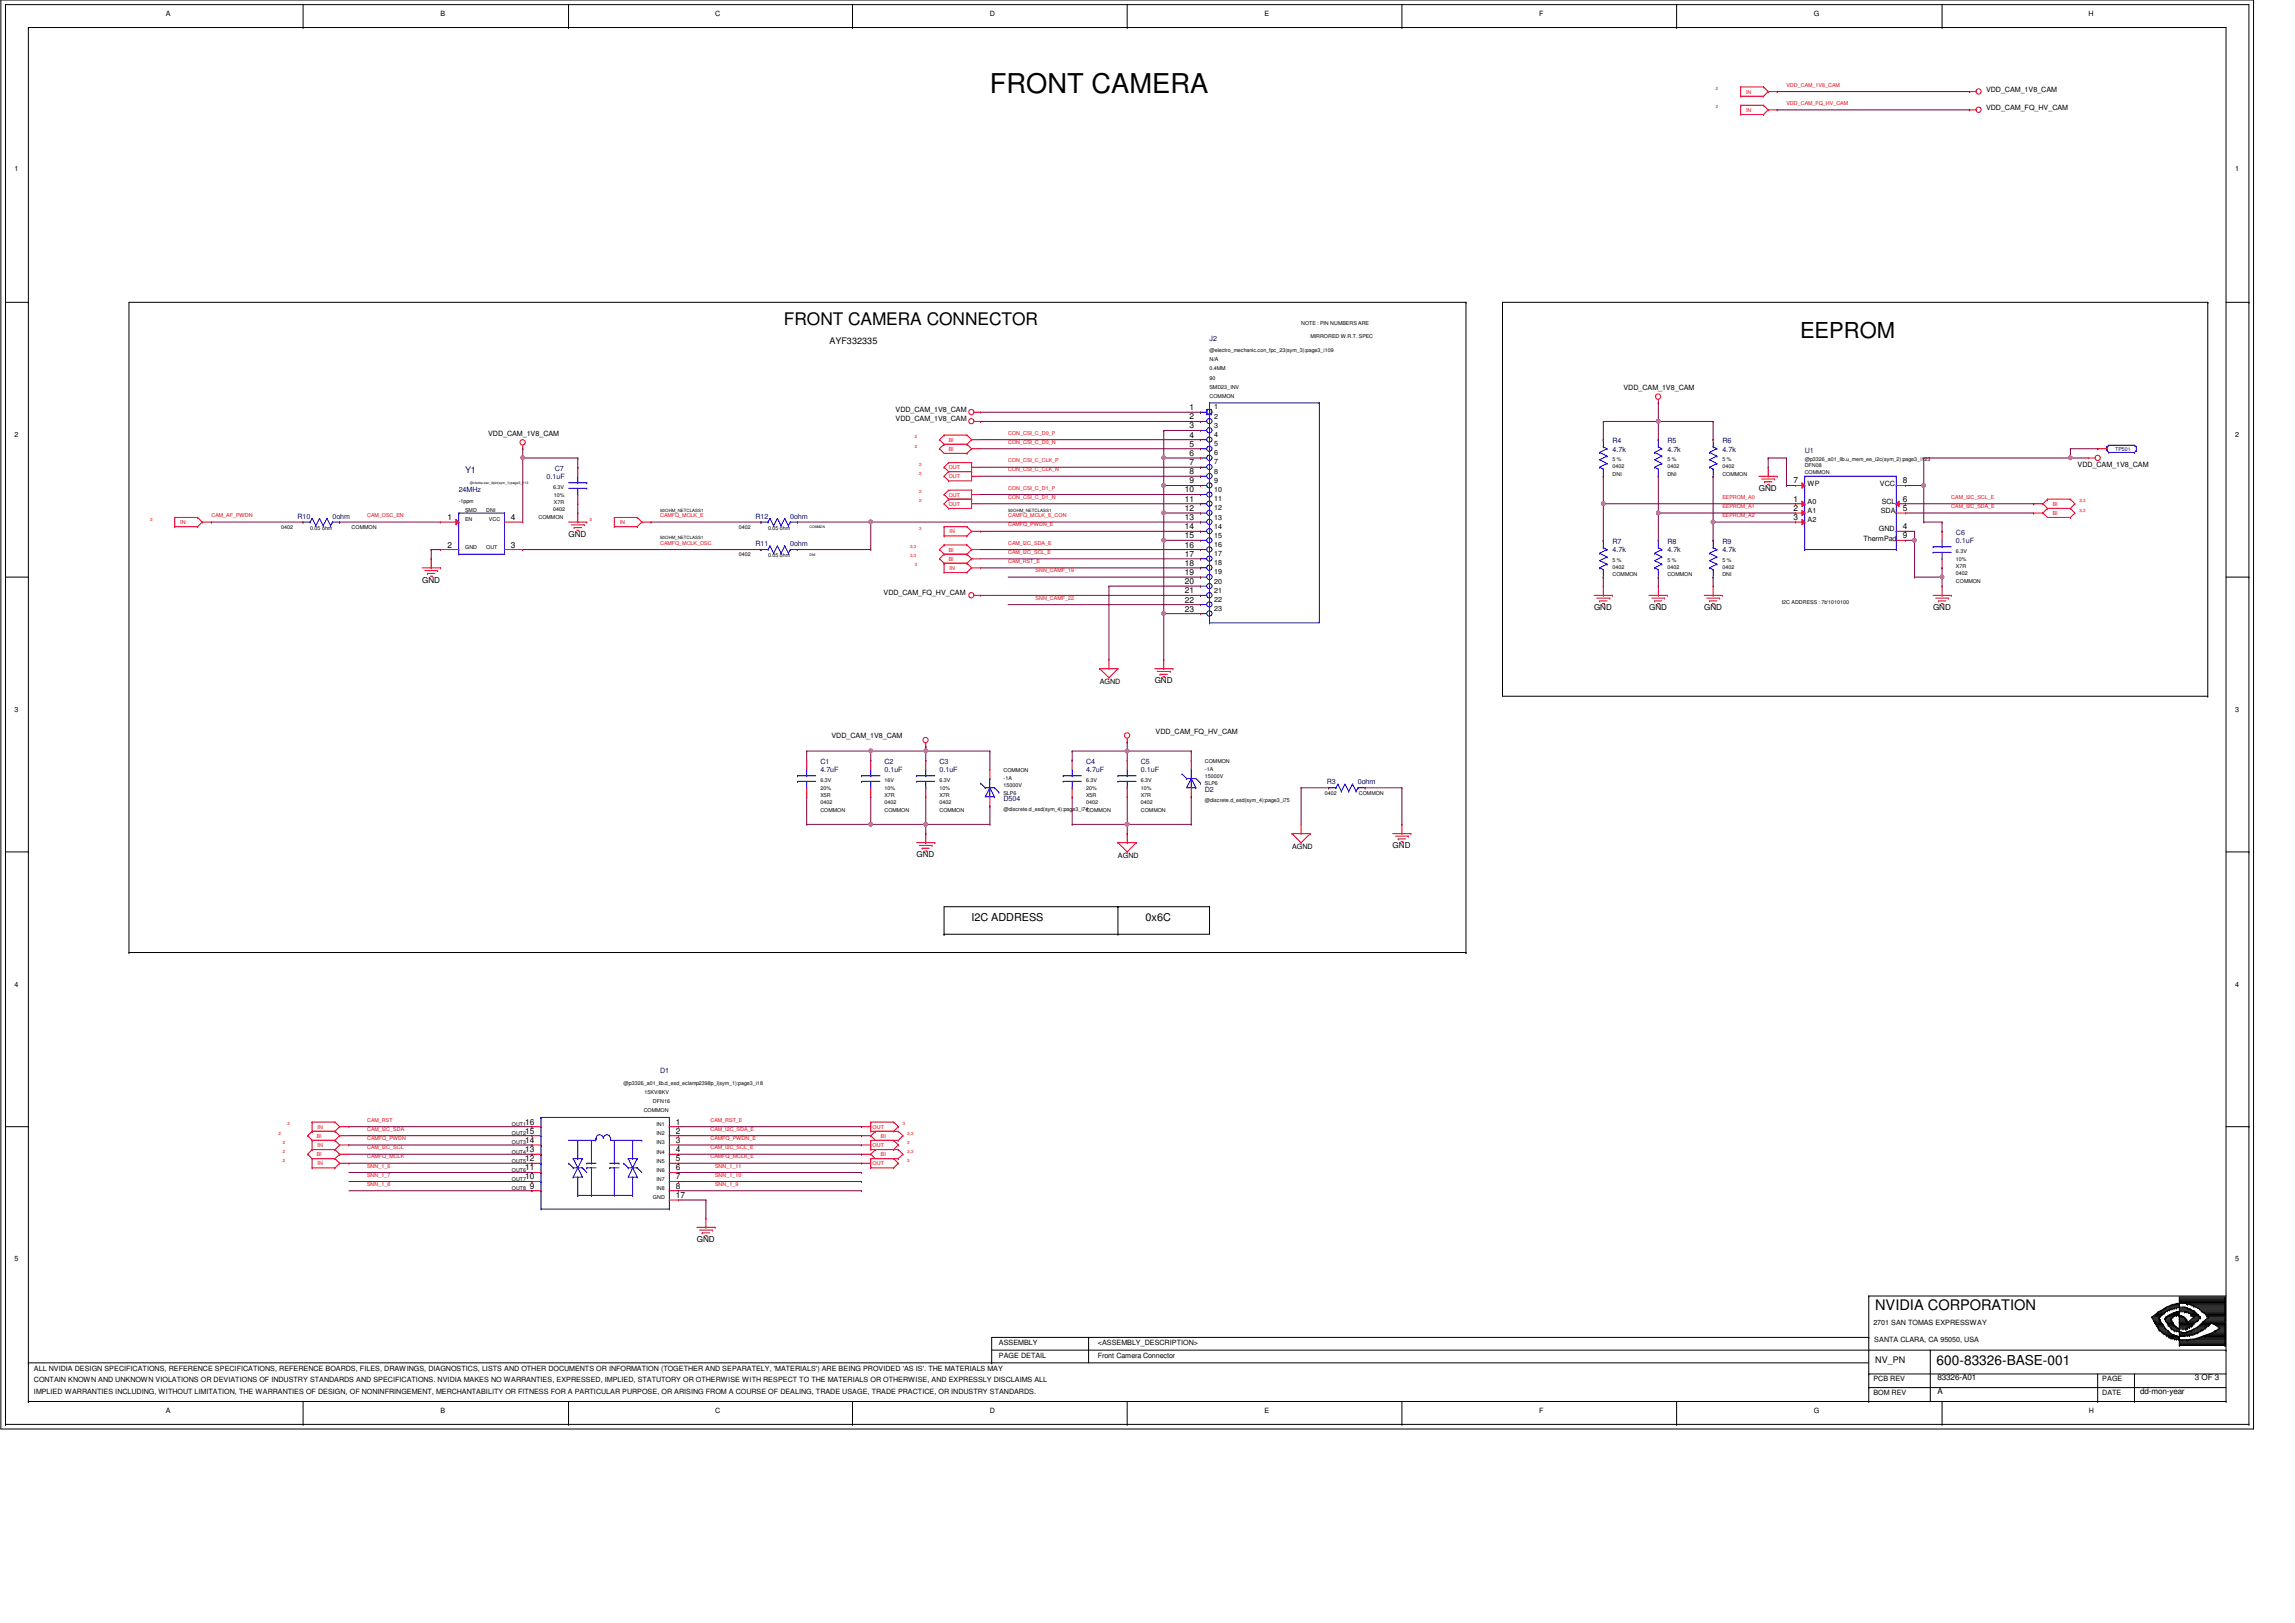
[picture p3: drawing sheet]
<svg xmlns="http://www.w3.org/2000/svg" width="420mm" height="297mm" viewBox="0 0 420 297" stroke-linecap="round" stroke-linejoin="round" font-family="sans-serif">
<defs><g id="words">
<text font-size="5" x="181.2" y="17.1">FRONT CAMERA</text>
<text font-size="4" x="329.6" y="61.9">EEPROM</text>
<text font-size="3.2" x="143.5" y="59.5">FRONT CAMERA CONNECTOR</text>
<text font-size="2.7" x="343.3" y="239.8">NVIDIA CORPORATION</text>
<text font-size="2.5" x="354.5" y="249.9">600-83326-BASE-001</text>
<g font-size="2">
<text x="177.9" y="168.6">I2C ADDRESS</text>
<text x="209.7" y="168.6">0x6C</text>
</g>
<g font-size="1.7">
<text x="151.9" y="63">AYF332335</text>
<text x="343.3" y="249.4">NV_PN</text>
</g>
<text font-size="1.7" fill="#000080" x="85.2" y="86.5">Y1</text>
<g font-size="1.5">
<text x="217.8" y="75.1">1</text>
<text x="217.8" y="76.8">2</text>
<text x="217.8" y="78.4">3</text>
<text x="217.8" y="80.1">4</text>
<text x="217.8" y="81.7">5</text>
<text x="217.8" y="83.4">6</text>
<text x="217.8" y="85.1">7</text>
<text x="217.8" y="86.8">8</text>
<text x="217.8" y="88.5">9</text>
<text x="322" y="89.9">GND</text>
<text x="328.4" y="88.5">7</text>
<text x="348.3" y="88.5">8</text>
<text x="81.9" y="95.2">1</text>
<text x="93.5" y="95.2">4</text>
<text x="216.9" y="90.1">10</text>
<text x="216.9" y="91.8">11</text>
<text x="216.9" y="93.5">12</text>
<text x="216.9" y="95.2">13</text>
<text x="328.4" y="91.8">1</text>
<text x="328.4" y="93.5">2</text>
<text x="328.4" y="95.2">3</text>
<text x="348.3" y="93.5">5</text>
<text x="348.3" y="91.8">6</text>
<text x="81.9" y="100.2">2</text>
<text x="93.5" y="100.2">3</text>
<text x="104.1" y="98.3">GND</text>
<text x="216.9" y="96.9">14</text>
<text x="216.9" y="98.5">15</text>
<text x="216.9" y="100.2">16</text>
<text x="216.9" y="101.9">17</text>
<text x="348.3" y="96.9">4</text>
<text x="348.3" y="98.5">9</text>
<text x="77.3" y="106.6">GND</text>
<text x="216.9" y="103.5">18</text>
<text x="216.9" y="105.2">19</text>
<text x="216.9" y="106.9">20</text>
<text x="216.9" y="108.6">21</text>
<text x="216.9" y="110.3">22</text>
<text x="216.9" y="111.9">23</text>
<text x="291.8" y="111.7">GND</text>
<text x="301.9" y="111.7">GND</text>
<text x="312" y="111.7">GND</text>
<text x="353.9" y="111.7">GND</text>
<text x="211.4" y="125.1">GND</text>
<text x="255" y="155.2">GND</text>
<text x="167.8" y="156.9">GND</text>
<text x="96.2" y="209.2">14</text>
<text x="96.2" y="207.5">15</text>
<text x="96.2" y="205.8">16</text>
<text x="123.7" y="205.8">1</text>
<text x="123.7" y="207.5">2</text>
<text x="123.7" y="209.2">3</text>
<text x="96.2" y="215.9">10</text>
<text x="96.2" y="214.2">11</text>
<text x="96.2" y="212.5">12</text>
<text x="96.2" y="210.9">13</text>
<text x="123.7" y="210.9">4</text>
<text x="123.7" y="212.5">5</text>
<text x="123.7" y="214.2">6</text>
<text x="123.7" y="215.9">7</text>
<text x="97" y="217.6">9</text>
<text x="123.7" y="217.6">8</text>
<text x="123.7" y="219.2">17</text>
<text x="127.6" y="227.3">GND</text>
<text x="354.7" y="252.6">83326-A01</text>
<text x="354.7" y="255.1">A</text>
<text x="391.8" y="255.1">dd-mon-year</text>
<text x="401.8" y="252.6">3 OF 3</text>
</g>
<g font-size="1.3">
<text x="30.3" y="2.9">A</text>
<text x="80.6" y="2.9">B</text>
<text x="130.9" y="2.9">C</text>
<text x="181.2" y="2.9">D</text>
<text x="231.5" y="2.9">E</text>
<text x="281.8" y="2.9">F</text>
<text x="332.1" y="2.9">G</text>
<text x="382.4" y="2.9">H</text>
<text x="363.6" y="16.8">VDD_CAM_1V8_CAM</text>
<text x="363.6" y="20.1">VDD_CAM_FQ_HV_CAM</text>
<text x="2.7" y="31.4">1</text>
<text x="409.2" y="31.4">1</text>
<text x="297.2" y="71.4">VDD_CAM_1V8_CAM</text>
<text x="163.9" y="77.1">VDD_CAM_1V8_CAM</text>
<text x="163.9" y="75.4">VDD_CAM_1V8_CAM</text>
<text x="222.3" y="74.9">1</text>
<text x="222.3" y="76.6">2</text>
<text x="2.7" y="80">2</text>
<text x="89.4" y="79.8">VDD_CAM_1V8_CAM</text>
<text x="222.3" y="78.3">3</text>
<text x="222.3" y="80">4</text>
<text x="222.3" y="81.7">5</text>
<text x="222.3" y="83.3">6</text>
<text x="409.2" y="80">2</text>
<text x="222.3" y="85">7</text>
<text x="222.3" y="86.7">8</text>
<text x="222.3" y="88.3">9</text>
<text x="330.9" y="88.9">WP</text>
<text x="344.2" y="88.9">VCC</text>
<text x="380.4" y="85.5">VDD_CAM_1V8_CAM</text>
<text x="222.3" y="90">10</text>
<text x="222.3" y="91.7">11</text>
<text x="222.3" y="93.4">12</text>
<text x="222.3" y="95.1">13</text>
<text x="330.9" y="92.2">A0</text>
<text x="330.9" y="93.9">A1</text>
<text x="330.9" y="95.5">A2</text>
<text x="344.3" y="93.9">SDA</text>
<text x="344.5" y="92.2">SCL</text>
<text x="222.3" y="96.7">14</text>
<text x="222.3" y="98.4">15</text>
<text x="222.3" y="100.1">16</text>
<text x="222.3" y="101.8">17</text>
<text x="341.2" y="98.9">ThermPad</text>
<text x="344" y="97.2">GND</text>
<text x="222.3" y="103.5">18</text>
<text x="222.3" y="105.1">19</text>
<text x="222.3" y="106.8">20</text>
<text x="161.7" y="109">VDD_CAM_FQ_HV_CAM</text>
<text x="222.3" y="108.5">21</text>
<text x="222.3" y="110.2">22</text>
<text x="222.3" y="111.8">23</text>
<text x="201.3" y="125.2">AGND</text>
<text x="2.7" y="130.3">3</text>
<text x="409.2" y="130.3">3</text>
<text x="152.2" y="135.1">VDD_CAM_1V8_CAM</text>
<text x="211.6" y="134.3">VDD_CAM_FQ_HV_CAM</text>
<text x="236.5" y="155.4">AGND</text>
<text x="204.7" y="157.1">AGND</text>
<text x="2.7" y="180.6">4</text>
<text x="409.2" y="180.6">4</text>
<text x="2.7" y="230.8">5</text>
<text x="409.2" y="230.8">5</text>
<text x="343" y="242.6">2701 SAN TOMAS EXPRESSWAY</text>
<text x="343.1" y="245.6">SANTA CLARA, CA 95050, USA</text>
<text x="6.2" y="251">ALL NVIDIA DESIGN SPECIFICATIONS, REFERENCE SPECIFICATIONS, REFERENCE BOARDS, FILES, DRAWINGS, DIAGNOSTICS, LISTS AND OTHER DOCUMENTS OR INFORMATION (TOGETHER AND SEPARATELY, 'MATERIALS') ARE BEING PROVIDED 'AS IS'. THE MATERIALS MAY</text>
<text x="182.9" y="248.5">PAGE DETAIL</text>
<text x="182.9" y="246.1">ASSEMBLY</text>
<text x="201" y="246.1">&lt;ASSEMBLY_DESCRIPTION&gt;</text>
<text x="201" y="248.5">Front Camera Connector</text>
<text x="6.2" y="253">CONTAIN KNOWN AND UNKNOWN VIOLATIONS OR DEVIATIONS OF INDUSTRY STANDARDS AND SPECIFICATIONS. NVIDIA MAKES NO WARRANTIES, EXPRESSED, IMPLIED, STATUTORY OR OTHERWISE WITH RESPECT TO THE MATERIALS OR OTHERWISE, AND EXPRESSLY DISCLAIMS ALL</text>
<text x="6.2" y="255.1">IMPLIED WARRANTIES INCLUDING, WITHOUT LIMITATION, THE WARRANTIES OF DESIGN, OF NONINFRINGEMENT, MERCHANTABILITY OR FITNESS FOR A PARTICULAR PURPOSE, OR ARISING FROM A COURSE OF DEALING, TRADE USAGE, TRADE PRACTICE, OR INDUSTRY STANDARDS.</text>
<text x="343" y="255.3">BOM REV</text>
<text x="343" y="252.8">PCB REV</text>
<text x="384.9" y="255.3">DATE</text>
<text x="384.9" y="252.8">PAGE</text>
<text x="30.3" y="258.5">A</text>
<text x="80.6" y="258.5">B</text>
<text x="130.9" y="258.5">C</text>
<text x="181.2" y="258.5">D</text>
<text x="231.5" y="258.5">E</text>
<text x="281.8" y="258.5">F</text>
<text x="332.1" y="258.5">G</text>
<text x="382.4" y="258.5">H</text>
</g>
<g font-size="1.3" fill="#000080">
<text x="221.4" y="62.4">J2</text>
<text x="295.2" y="81.2">R4</text>
<text x="295.2" y="82.7">4.7k</text>
<text x="305.3" y="81.2">R5</text>
<text x="305.3" y="82.7">4.7k</text>
<text x="315.3" y="81.2">R6</text>
<text x="315.3" y="82.7">4.7k</text>
<text x="330.4" y="82.8">U1</text>
<text x="100.1" y="87.7">0.1uF</text>
<text x="101.6" y="86.2">C7</text>
<text x="54.5" y="94.9">R10</text>
<text x="60.9" y="94.9">0ohm</text>
<text x="84" y="90">24MHz</text>
<text x="138.3" y="94.9">R12</text>
<text x="144.7" y="94.9">0ohm</text>
<text x="138.3" y="99.9">R11</text>
<text x="144.7" y="99.9">0ohm</text>
<text x="295.2" y="99.6">R7</text>
<text x="295.2" y="101.1">4.7k</text>
<text x="305.3" y="99.6">R8</text>
<text x="305.3" y="101.1">4.7k</text>
<text x="315.3" y="99.6">R9</text>
<text x="315.3" y="101.1">4.7k</text>
<text x="358.1" y="97.9">C6</text>
<text x="358.1" y="99.4">0.1uF</text>
<text x="150.2" y="139.8">C1</text>
<text x="150.2" y="141.4">4.7uF</text>
<text x="161.9" y="139.8">C2</text>
<text x="161.9" y="141.4">0.1uF</text>
<text x="172" y="139.8">C3</text>
<text x="172" y="141.4">0.1uF</text>
<text x="198.8" y="139.8">C4</text>
<text x="198.8" y="141.4">4.7uF</text>
<text x="208.9" y="139.8">C5</text>
<text x="208.9" y="141.4">0.1uF</text>
<text x="242.9" y="143.5">R3</text>
<text x="248.6" y="143.5">0ohm</text>
<text x="183.7" y="146.7">D504</text>
<text x="220.6" y="145">D2</text>
<text x="120.9" y="196.5">D1</text>
</g>
<g font-size="1" fill="#f00">
<text x="319.7" y="17.1">IN</text>
<text x="327.1" y="15.9">VDD_CAM_1V8_CAM</text>
<text x="319.7" y="20.5">IN</text>
<text x="327.1" y="19.2">VDD_CAM_FQ_HV_CAM</text>
<text x="173.7" y="82.5">BI</text>
<text x="173.7" y="80.9">BI</text>
<text x="184.6" y="81.2">CON_CSI_C_D0_N</text>
<text x="184.6" y="79.6">CON_CSI_C_D0_P</text>
<text x="173.7" y="87.5">OUT</text>
<text x="173.7" y="85.9">OUT</text>
<text x="184.6" y="86.3">CON_CSI_C_CLK_N</text>
<text x="184.6" y="84.6">CON_CSI_C_CLK_P</text>
<text x="184.6" y="89.6">CON_CSI_C_D1_P</text>
<text x="33" y="95.9">IN</text>
<text x="38.7" y="94.7">CAM_AF_PWDN</text>
<text x="67.2" y="94.7">CAM_OSC_EN</text>
<text x="113.5" y="95.9">IN</text>
<text x="120.9" y="94.7">CAMFQ_MCLK_E</text>
<text x="173.7" y="92.6">OUT</text>
<text x="173.7" y="90.9">OUT</text>
<text x="184.6" y="94.7">CAMFQ_MCLK_E_CON</text>
<text x="184.6" y="91.3">CON_CSI_C_D1_N</text>
<text x="315.3" y="91.3">EEPROM_A0</text>
<text x="315.3" y="93">EEPROM_A1</text>
<text x="315.3" y="94.7">EEPROM_A2</text>
<text x="357.2" y="91.3">CAM_I2C_SCL_E</text>
<text x="357.2" y="93">CAM_I2C_SDA_E</text>
<text x="375.8" y="94.3">BI</text>
<text x="375.8" y="92.6">BI</text>
<text x="120.9" y="99.7">CAMFQ_MCLK_OSC</text>
<text x="173.7" y="101">BI</text>
<text x="173.9" y="97.6">IN</text>
<text x="184.6" y="96.4">CAMFQ_PWDN_E</text>
<text x="184.6" y="101.4">CAM_I2C_SCL_E</text>
<text x="184.6" y="99.7">CAM_I2C_SDA_E</text>
<text x="173.7" y="102.7">BI</text>
<text x="173.9" y="104.3">IN</text>
<text x="184.6" y="103">CAM_RST_E</text>
<text x="189.6" y="104.7">SNN_CAMF_19</text>
<text x="189.6" y="109.8">SNN_CAMF_22</text>
<text x="58" y="208.3">BI</text>
<text x="58.2" y="209.9">IN</text>
<text x="58.2" y="206.6">IN</text>
<text x="67.2" y="208.7">CAMFQ_PWDN</text>
<text x="67.2" y="207">CAM_I2C_SDA</text>
<text x="67.2" y="205.3">CAM_RST</text>
<text x="130.1" y="208.7">CAMFQ_PWDN_E</text>
<text x="130.1" y="207">CAM_I2C_SDA_E</text>
<text x="130.1" y="205.3">CAM_RST_E</text>
<text x="159.8" y="209.9">OUT</text>
<text x="159.8" y="206.6">OUT</text>
<text x="161.3" y="208.3">BI</text>
<text x="58" y="211.6">BI</text>
<text x="58.2" y="213.3">IN</text>
<text x="67.2" y="212">CAMFQ_MCLK</text>
<text x="67.2" y="210.4">CAM_I2C_SCL</text>
<text x="67.2" y="213.7">SNN_1_6</text>
<text x="67.2" y="215.3">SNN_1_7</text>
<text x="130.1" y="212">CAMFQ_MCLK_E</text>
<text x="130.1" y="210.4">CAM_I2C_SCL_E</text>
<text x="130.9" y="215.3">SNN_1_10</text>
<text x="130.9" y="213.7">SNN_1_11</text>
<text x="159.8" y="213.3">OUT</text>
<text x="161.3" y="211.6">BI</text>
<text x="67.2" y="217">SNN_1_8</text>
<text x="130.9" y="217">SNN_1_9</text>
</g>
<g font-size="1">
<text x="238.2" y="59.4">NOTE : PIN NUMBERS ARE</text>
<text x="221.4" y="64.4">@electro_mechanic.con_fpc_23(sym_3):page3_i109</text>
<text x="239.9" y="61.9">MIRRORED W.R.T. SPEC</text>
<text x="221.4" y="67.8">0.4MM</text>
<text x="221.4" y="71.1">SMD23_INV</text>
<text x="221.4" y="66.1">N/A</text>
<text x="221.4" y="69.5">90</text>
<text x="221.4" y="72.8">COMMON</text>
<text x="101.2" y="89.4">6.3V</text>
<text x="295.2" y="85.7">0402</text>
<text x="295.2" y="87">DNI</text>
<text x="295.2" y="84.4">5 %</text>
<text x="305.3" y="85.7">0402</text>
<text x="305.3" y="84.4">5 %</text>
<text x="305.3" y="87">DNI</text>
<text x="315.3" y="87">COMMON</text>
<text x="315.3" y="85.7">0402</text>
<text x="315.3" y="84.4">5 %</text>
<text x="330.4" y="84.4">@p3326_a01_lib.u_mem_ee_i2c(sym_2):page3_i123</text>
<text x="330.4" y="85.6">DFN08</text>
<text x="330.4" y="86.7">COMMON</text>
<text x="84" y="92.1">-1ppm</text>
<text x="85.2" y="93.8">SMD</text>
<text x="85.2" y="95.4">EN</text>
<text x="89" y="93.8">DNI</text>
<text x="89.5" y="95.4">VCC</text>
<text x="98.6" y="95">COMMON</text>
<text x="101.2" y="93.6">0402</text>
<text x="101.4" y="92.2">X7R</text>
<text x="101.4" y="90.9">10%</text>
<text x="51.5" y="96.8">0402</text>
<text x="56.8" y="96.9">0.05 ohm</text>
<text x="64.4" y="96.8">COMMON</text>
<text x="85.2" y="100.5">GND</text>
<text x="89" y="100.5">OUT</text>
<text x="135.3" y="101.8">0402</text>
<text x="135.3" y="96.8">0402</text>
<text x="140.6" y="102">0.05 ohm</text>
<text x="140.6" y="96.9">0.05 ohm</text>
<text x="358.1" y="101.1">6.3V</text>
<text x="295.2" y="105.5">COMMON</text>
<text x="295.2" y="102.8">5 %</text>
<text x="295.2" y="104.1">0402</text>
<text x="305.3" y="105.5">COMMON</text>
<text x="305.3" y="104.1">0402</text>
<text x="305.3" y="102.8">5 %</text>
<text x="315.3" y="105.5">DNI</text>
<text x="315.3" y="104.1">0402</text>
<text x="315.3" y="102.8">5 %</text>
<text x="358.1" y="106.7">COMMON</text>
<text x="358.1" y="105.3">0402</text>
<text x="358.1" y="102.7">10%</text>
<text x="358.1" y="104">X7R</text>
<text x="326.2" y="110.5">I2C ADDRESS : 7b'1010100</text>
<text x="150.2" y="143">6.3V</text>
<text x="161.9" y="143">16V</text>
<text x="172" y="143">6.3V</text>
<text x="183.7" y="142.7">-1A</text>
<text x="183.7" y="141.4">COMMON</text>
<text x="198.8" y="143">6.3V</text>
<text x="208.9" y="143">6.3V</text>
<text x="220.6" y="142.4">15000V</text>
<text x="220.6" y="141.1">-1A</text>
<text x="220.6" y="143.7">SLP6</text>
<text x="220.6" y="139.7">COMMON</text>
<text x="150.2" y="147.2">0402</text>
<text x="150.2" y="148.6">COMMON</text>
<text x="150.2" y="145.9">X5R</text>
<text x="150.2" y="144.6">20%</text>
<text x="161.9" y="148.6">COMMON</text>
<text x="161.9" y="147.2">0402</text>
<text x="161.9" y="145.9">X7R</text>
<text x="161.9" y="144.6">10%</text>
<text x="172" y="144.6">10%</text>
<text x="172" y="145.9">X7R</text>
<text x="172" y="148.6">COMMON</text>
<text x="172" y="147.2">0402</text>
<text x="183.7" y="148.4">@discrete.d_esd(sym_4):page3_i74</text>
<text x="183.7" y="144.1">15000V</text>
<text x="183.7" y="145.4">SLP6</text>
<text x="198.8" y="144.6">20%</text>
<text x="198.8" y="145.9">X5R</text>
<text x="198.8" y="147.2">0402</text>
<text x="198.8" y="148.6">COMMON</text>
<text x="208.9" y="147.2">0402</text>
<text x="208.9" y="144.6">10%</text>
<text x="208.9" y="145.9">X7R</text>
<text x="208.9" y="148.6">COMMON</text>
<text x="220.6" y="146.7">@discrete.d_esd(sym_4):page3_i75</text>
<text x="242.6" y="145.4">0402</text>
<text x="248.8" y="145.4">COMMON</text>
<text x="114.2" y="198.5">@p3326_a01_lib.d_esd_eclamp2398p_l(sym_1):page3_i18</text>
<text x="117.8" y="203.6">COMMON</text>
<text x="118" y="200.2">15KV/8KV</text>
<text x="119.5" y="201.9">DFN16</text>
<text x="93.7" y="209.4">OUT3</text>
<text x="93.7" y="207.8">OUT2</text>
<text x="93.7" y="206.1">OUT1</text>
<text x="120.2" y="206.1">IN1</text>
<text x="120.2" y="207.8">IN2</text>
<text x="120.2" y="209.4">IN3</text>
<text x="93.7" y="214.5">OUT6</text>
<text x="93.7" y="212.8">OUT5</text>
<text x="93.7" y="211.1">OUT4</text>
<text x="120.2" y="211.1">IN4</text>
<text x="120.2" y="212.8">IN5</text>
<text x="120.2" y="214.5">IN6</text>
<text x="93.7" y="217.8">OUT8</text>
<text x="93.7" y="216.2">OUT7</text>
<text x="119.5" y="219.5">GND</text>
<text x="120.2" y="216.2">IN7</text>
<text x="120.2" y="217.8">IN8</text>
</g>
<text font-size="1" fill="#000080" x="387.3" y="82.5">TP501</text>
<g font-size=".8" fill="#f00">
<text x="314.1" y="16.5">2</text>
<text x="314.1" y="19.9">2</text>
<text x="167.5" y="81.9">2</text>
<text x="167.5" y="80.2">2</text>
<text x="168.3" y="86.9">2</text>
<text x="168.3" y="85.3">2</text>
<text x="27.5" y="95.3">2</text>
<text x="107.9" y="95.3">3</text>
<text x="168.3" y="91.9">2</text>
<text x="168.3" y="90.3">2</text>
<text x="380.7" y="93.6">3,3</text>
<text x="380.7" y="91.9">3,3</text>
<text x="166.6" y="100.3">3,3</text>
<text x="168.3" y="97">3</text>
<text x="166.6" y="102">3,3</text>
<text x="167.5" y="103.7">3</text>
<text x="51" y="207.6">2</text>
<text x="51.8" y="209.3">2</text>
<text x="52.6" y="206">2</text>
<text x="165.3" y="206">3</text>
<text x="166.1" y="209.3">3</text>
<text x="166.1" y="207.6">3,3</text>
<text x="51.8" y="212.6">2</text>
<text x="51.8" y="211">2</text>
<text x="166.1" y="212.6">3</text>
<text x="166.1" y="211">3,3</text>
</g>
<g font-size=".8">
<text x="120.9" y="93.6">50OHM_NETCLASS1</text>
<text x="184.6" y="93.6">50OHM_NETCLASS1</text>
<text x="120.9" y="98.7">50OHM_NETCLASS1</text>
</g>
<g font-size=".6">
<text x="86" y="88.6">@clocks.osc_4pin(sym_1):page3_i113</text>
<text x="148.2" y="101.7">DNI</text>
<text x="148.2" y="96.6">COMMON</text>
</g>
</g></defs>
<g fill="none" stroke="#000" stroke-width=".18">
<path d="M.2 0h412.4v261.5h-412.4zM1 .8h.1M1 .8h410.7v259.9M1 .8v259.9M5.2 5h.1M5.2 5h402.3v251.5M5.2 5v251.5M55.5 5h.1M55.5 .8v4.2M104.1 5h.1M104.1 .8v4.2M156.1 5h.1"/>
<path d="M156.1 .8v4.2M206.4 5h.1M206.4 .8v4.2M256.7 5h.1M256.7 .8v4.2M306.9 5h.1M306.9 .8v4.2M355.5 5h.1M355.5 .8v4.2M1 55.3h4.2M5.2 55.3h.1M268.4 55.3h.1"/>
<path d="M268.4 55.3h-244.8v119M268.4 55.3v119M275.1 55.3h.1M275.1 55.3h129.1M275.1 55.3v72.1h129.1M404.2 55.3h.1M404.2 55.3v72.1M407.5 55.3h4.2M411.7 55.3h.1M1 105.6h4.2M5.2 105.6h.1M407.5 105.6h4.2"/>
<path d="M411.7 105.6h.1M404.2 127.4h.1M1 155.9h4.2M5.2 155.9h.1M407.5 155.9h4.2M411.7 155.9h.1M23.6 174.3h.1M23.6 174.3h244.8M172.8 171h.1M204.7 165.9h.1M204.7 171h.1M204.7 165.9v5.1"/>
<path d="M221.4 165.9h.1M221.4 165.9h-48.6v5.1M221.4 165.9v5.1h-48.6M268.4 174.3h.1M1 206.2h4.2M5.2 206.2h.1M407.5 206.2h4.2M411.7 206.2h.1M342.1 237.2h.1M342.1 237.2h65.4M342.1 237.2v19.3M395.5 239.9h1.3"/>
<path d="M395.6 239.9h.1M395.6 239.9l-.5 .2M395.8 239.7h1.3M396.1 239.6h.1M396.1 239.6h1.7M396.1 239.6l-.5 .3M396.3 239.4h2.2M396.4 239.4h.1M396.4 239.4l-.3 .2M396.6 239.2h.1M396.6 239.2l-.2 .2M396.8 239.9h.1"/>
<path d="M396.8 239.2h3.2M397.1 239.7h.1M397.1 239.1h.1M397.1 239.1h1.9M397.1 239.1l-.5 .1M397.5 239.6h.1M397.5 238.9h.1M397.5 238.9h1.5M397.5 239.6l-1.1 .5M397.8 238.7h.1M397.8 239.6h.1M397.8 238.7h1.2"/>
<path d="M397.8 238.7l-.7 .4M398.1 239.4h.1M398.1 238.7h.1M398.1 239.4l-.3 .2M398.5 238.5h.1M398.5 239.4h.1M398.5 238.5h8.9M398.5 238.5l-.4 .2M398.6 238.5h.1M399 238.7h.1M399 238.9h.1M399 239.1h.1"/>
<path d="M399 239.2h.1M399 238.5h.1M399 238.2h8.4M399 237.5h8.4M399 238.4h8.4M399 237.9h8.4M399 237.7h8.4M399 238h8.4M399 239.9h2.5M399 239.6h2M399 239.4h1.5M399 239.7h2.1"/>
<path d="M399 239.2l-.5 .2M399.7 239.2h.1M400 239.2h.1M400 239.2l.5 .2M400.3 238.5h.1M400.3 238.5l.2 .2M400.5 239.4h.1M400.5 238.7h.1M400.5 238.7h6.9M400.5 239.4l.3 .2M400.8 239.6h.1M401 238.7h.1"/>
<path d="M401 239.6h.1M401 238.7l1.7 .9M401 239.6l.1 .1M401.1 239.7h.1M401.1 239.7l.5 .2M401.3 238.9h.1M401.3 238.9h6.1M401.5 239.9h.1M401.6 239.1h.1M401.6 239.9h.1M401.6 239.1h5.8M401.6 239.9l.7 .7"/>
<path d="M402 239.2h5.4M402.3 239.4h5.1M402.7 239.6h.1M402.7 239.6h4.7M402.7 239.6l.5 .5M402.8 239.7h4.6M403 239.9h.1M403.2 239.9h4.2M407.4 238.7h.1M407.4 238.5h.1M407.4 239.1h.1M407.4 238.9h.1"/>
<path d="M407.4 238.2h.1M407.4 237.5h.1M407.4 238.4h.1M407.4 237.9h.1M407.4 237.7h.1M407.4 238h.1M407.4 239.9h.1M407.4 239.6h.1M407.4 239.4h.1M407.4 239.7h.1M407.4 239.2h.1M407.4 237.4h.1"/>
<path d="M407.4 237.4h-8.4v8.9M407.4 237.4v8.9M5.2 256.5h.1M5.2 249.4h.1M5.2 256.5h402.3M5.2 249.4h336.9M55.5 256.5v4.2M104.1 256.5v4.2M156.1 256.5v4.2M181.6 249.4h.1M181.6 247.1h225.9M199.3 244.8h.1"/>
<path d="M199.3 244.8v4.6M206.4 256.5v4.2M256.7 256.5v4.2M306.9 256.5v4.2M342.1 254h.1M342.1 251.5h.1M342.1 244.8h.1M342.1 256.5h.1M342.1 244.8h-160.5v4.6M342.1 254h65.4M342.1 251.5h65.4M353.4 247.1h.1"/>
<path d="M353.4 247.1v9.4M355.5 256.5v4.2M384 256.5h.1M384 251.5v5M390.8 256.5h.1M390.8 251.5v5M393.9 241h.1M393.9 241h1.4M393.9 241l.4 .7M394.1 241.4h1.2M394.1 241.2h1.2M394.3 241.7h.1"/>
<path d="M394.3 241.7h1.2M394.3 240.9h1.2M394.3 241.6h1.2M394.3 241.7l.3 .5M394.5 242.1h.1M394.5 241.9h.1M394.5 240.7h1.1M394.5 241.9h1.1M394.5 242.1h1.1M394.6 242.2h.1M394.6 240.6h1.2M394.6 242.2h1.2"/>
<path d="M394.6 242.2l.2 .4M394.8 242.4h.1M394.8 242.6h.1M394.8 240.4h.1M394.8 240.4h1.2M394.8 242.6h1.2M394.8 242.4h1.2M394.8 240.4l-.9 .6M394.8 242.6l.3 .5M395 242.7h.1M395 240.2h1.3M395 242.7h1.1"/>
<path d="M395.1 243.1h.1M395.1 240.1h.1M395.1 242.9h.1M395.1 243.1h1.3M395.1 242.9h1.2M395.1 240.1l-.3 .3M395.1 243.1l.2 .3M395.3 241h.1M395.3 241.2h.1M395.3 241.4h.1M395.3 243.2h.1M395.3 243.4h.1"/>
<path d="M395.3 240.1h1.1M395.3 243.2h1.3M395.3 243.4l.5 .4M395.3 241v.4M395.3 241.4l.2 .2M395.5 240.9h.1M395.5 241.6h.1M395.5 241.7h.1M395.5 243.4h.1M395.5 243.4h1.1M395.5 240.9l-.2 .1M395.5 241.6v.1"/>
<path d="M395.5 241.7l.3 .5M395.6 240.7h.1M395.6 243.6h.1M395.6 243.6h1.3M395.8 240.6h.1M395.8 243.8h.1M395.8 242.2h.1M395.8 243.8h1.3M395.8 243.8l.3 .3M395.8 240.6l-.3 .3M395.8 242.2l.2 .2M396 240.4h.1"/>
<path d="M396 243.9h.1M396 242.4h.1M396 243.9h1.3M396 242.4l.3 .5M396.1 244.1h.1M396.1 240.4h.1M396.1 244.1l.5 .3M396.1 240.4l-.3 .2M396.3 240.2h.1M396.3 244.1h.1M396.3 241.4h.1M396.3 242.9h.1"/>
<path d="M396.3 241.4h1.2M396.3 244.1h1.2M396.3 242.9l.1 .3 .5 .4M396.4 241.7h.1M396.4 241.6h.1M396.4 241.4h.1M396.4 241.2h.1M396.4 240.1h.1M396.4 241.7h1.2M396.4 241.2h1.2M396.4 241.6h1.1M396.4 244.3h1.6"/>
<path d="M396.4 241.7l.2 .2M396.4 241.4v.3M396.4 241.2l-.1 .2M396.4 240.1l-.3 .3M396.6 241h.1M396.6 241.9h.1M396.6 244.4h.1M396.6 244.4h1.9M396.6 241.9h1M396.6 242.1h1.2M396.6 241.9l.3 .7M396.6 244.4l.3 .2"/>
<path d="M396.8 240.9h.1M396.8 240.9h1.3M396.8 242.2h1M396.9 242.6h.1M396.9 240.7h.1M396.9 244.6h.1M396.9 243.6h.1M396.9 242.6h1.2M396.9 242.4h1.1M396.9 242.6l.7 .6M396.9 240.7l-.3 .3M396.9 244.6l.2 .2"/>
<path d="M396.9 243.6l.6 .5M397.1 240.7h.1M397.1 244.8h.1M397.1 242.7h1.2M397.1 240.7h2.2M397.1 244.8l.4 .1M397.3 240.6h.1M397.3 242.9h1.2M397.3 244.8h1.7M397.5 241.6h.1M397.5 240.6h.1M397.5 243.1h.1"/>
<path d="M397.5 241.4h.1M397.5 244.9h.1M397.5 243.1h1.3M397.5 240.6h1.5M397.5 244.9h1.5M397.5 241.4l.1 .5M397.5 244.1l.3 .2M397.6 241.7h.1M397.6 243.2h.1M397.6 241.2h.1M397.6 240.4h.1M397.6 243.2h2.6"/>
<path d="M397.6 243.2l.5 .4M397.6 241.9l.2 .2M397.8 242.2h.1M397.8 242.1h.1M397.8 240.4h.1M397.8 241h.1M397.8 244.9h.1M397.8 244.3h.1M397.8 240.4h1.2M397.8 241h-1.4v.2M397.8 241l-.3 .4M397.8 242.1l.2 .3"/>
<path d="M397.8 244.9l.3 .2M398 244.3h.1M398 242.4h.1M398 243.4h.1M398 240.2h.1M398 242.6h.1M398 243.4h1M398 240.2l-1.1 .5M398 242.4v.2M398 242.6l.3 .1M398 244.3l.1 .1M398.1 242.6h.1"/>
<path d="M398.1 240.2h.1M398.1 243.6h.1M398.1 245.1h.1M398.1 244.4h.1M398.1 243.6h.9M398.1 240.2h.9M398.1 245.1h.9M398.3 244.4h.1M398.3 242.7h.1M398.3 242.7l.3 .4M398.5 243.6h.1M398.5 240.1h.1"/>
<path d="M398.5 240.7h.1M398.5 242.9h.1M398.5 245.1h.1M398.5 244.4h.1M398.5 240.1h3.1M398.5 243.6l.5 .2M398.5 240.1l-.5 .1M398.5 240.7l-.7 .3M398.5 245.1l.5 .1M398.5 244.4l.3 .2M398.6 240.1h.1M398.6 243.1h.1"/>
<path d="M398.6 243.1l.4 .1M398.8 243.1h.1M398.8 240.7h.1M398.8 244.6h.1M399 241.4h.1M399 241h.1M399 240.9h.1M399 244.6h.1M399 244.8h.1M399 244.9h.1M399 245.1h.1M399 243.6h.1"/>
<path d="M399 241.9h.1M399 243.2h.1M399 243.8h.1M399 240.1h.1M399 245.2h.1M399 242.1h.1M399 246.3h.1M399 243.8h.3M399 243.1h1.5M399 241.7h1.3M399 241.4h1.2M399 240.9h.7"/>
<path d="M399 242.6h2.3M399 241.2h1M399 241h.8M399 242.4h2.5M399 242.7h2.1M399 242.9h1.8M399 241.6h1.3M399 242.2h2.6M399 244.4h1.8M399 244.1h2.8M399 243.9h3.2M399 245.4h8.4"/>
<path d="M399 246.1h8.4M399 245.9h8.4M399 245.7h8.4M399 245.6h8.4M399 244.3h2.5M399 241.9h1.5M399 242.1h3M399 246.3h8.4M399 245.2h8.4M399.1 240.7h.1M399.3 243.8h.1M399.3 240.7h.1"/>
<path d="M399.3 243.8l.4 .1M399.3 240.7l.2 .2M399.5 240.9h.1M399.5 245.2h.1M399.7 243.9h.1M399.7 240.9h.1M399.7 243.2h.1M399.7 240.9l.1 .1M399.8 241h.1M399.8 241l.4 .4M400 241.2h.1M400 243.9h.1"/>
<path d="M400 240.1h.1M400.2 241.6h.1M400.2 241.4h.1M400.2 243.2h.1M400.2 241.4v.2M400.3 241.7h.1M400.3 243.8h.1M400.3 240.1h.1M400.3 243.1h.1M400.3 245.2h.1M400.3 241.6h.1M400.3 243.8h2.2"/>
<path d="M400.3 243.8l-.3 .1M400.3 240.1l.3 .1M400.3 243.1l-.1 .1M400.3 241.6l.2 .3M400.5 243.1h.1M400.5 241.9h.1M400.5 243.8h.1M400.5 242.1h.1M400.5 244.4h.1M400.5 244.4l-.5 .2h-3.1M400.5 241.9v.2M400.6 241.9h.1"/>
<path d="M400.6 240.2h.1M400.6 245.2h.1M400.6 240.2h1.4M400.6 241.9h1.6M400.6 240.2l.4 .2 .1 .3M400.8 242.9h.1M400.8 244.4h.1M400.8 243.6h.1M400.8 243.6h2M400.8 240.4h1.4M400.8 243.6l-.3 .2M400.8 242.9l-.3 .2"/>
<path d="M401 245.1h.1M401 241.7h1.3M401 245.1h6.4M401 242.7l-.2 .2M401 245.1l-.4 .1M401.1 242.7h.1M401.1 243.6h.1M401.1 240.7h.1M401.1 244.3h.1M401.1 240.6h1.4M401.1 241.6h1.4M401.1 240.7l.5 .3"/>
<path d="M401.1 244.3l-.3 .1M401.3 242.6h.1M401.3 244.3h.1M401.3 243.4h.1M401.3 241.4h1.2M401.3 240.7h1.2M401.3 243.4l-.2 .2M401.5 242.4h.1M401.5 244.3h.1M401.5 240.9h1.2M401.5 241.2h1.3M401.6 240.1h.1"/>
<path d="M401.6 242.2h.1M401.6 243.2h.1M401.6 241h.1M401.6 245.1h.1M401.6 241h1.2M401.6 243.2h1.7M401.6 241l-1.1 1.1M401.6 242.2l-.5 .5M401.8 244.1h.1M401.8 240.1h.1M401.8 244.1l-.3 .2M402 240.2h.1"/>
<path d="M402 243.1h1.7M402 244.9h5.4M402.2 240.4h.1M402.2 243.9h.1M402.2 242.9h1.6M402.3 241.7h.1M402.3 240.6h.1M402.3 242.9h.1M402.3 243.9h.1M402.3 242.9l-1 .5M402.3 241.7l-.7 .5M402.3 243.9l-.5 .2"/>
<path d="M402.5 243.8h.1M402.5 241.4h.1M402.5 240.7h.1M402.5 241.6h.1M402.5 240.6h.1M402.5 242.7h1.5M402.5 241.4l-.2 .3M402.5 240.7l.2 .2M402.5 240.6v.1M402.7 240.9h.1M402.7 241.2h.1M402.7 244.8h.1"/>
<path d="M402.7 242.6h1.7M402.7 244.8h4.7M402.7 241.2l-.2 .2M402.7 240.9l.1 .1M402.7 244.8l-1.1 .3M402.8 243.6h.1M402.8 241h.1M402.8 242.4h.1M402.8 241.2h.1M402.8 242.4h1.7M402.8 241v.2M403 243.4h.1"/>
<path d="M403 242.2h1.7M403 243.4l-.7 .5M403.2 243.4h.1M403.2 240.1h.1M403.2 244.6h4.2M403.2 240.1l.3 .1M403.3 243.2h.1M403.3 242.1h.1M403.3 241.9h.1M403.3 240.1h4.1M403.3 242.1h4.1M403.3 241.9l-1 1"/>
<path d="M403.5 241.9h.1M403.5 240.2h.1M403.5 244.4h.1M403.5 240.2h3.9M403.5 241.9h3.9M403.5 244.4l-.8 .4M403.5 240.2l.5 .7M403.7 243.1h.1M403.7 241.7h3.7M403.7 240.4h3.7M403.7 243.1l-.4 .3h-2M403.7 244.4h3.7"/>
<path d="M403.8 242.9h.1M403.8 240.6h3.6M403.8 241.6h3.6M404 242.7h.1M404 244.3h.1M404 240.9h.1M404 241.4h3.4M404 240.7h3.4M404 240.9l.4 .1M404.2 240.9h3.2M404.2 241.2h3.2M404.2 244.3h3.2"/>
<path d="M404.4 242.6h.1M404.4 241h.1M404.4 241h3M404.4 242.6l-.7 .5M404.4 241l-1.1 .9M404.5 242.4h.1M404.5 244.1h.1M404.5 244.1l-1 .3M404.7 242.2h.1M404.7 244.1h2.7M404.8 242.1h.1M404.8 242.1l.4 .1"/>
<path d="M404.8 242.1l-.4 .5M405 243.9h.1M405 243.9h2.4M405 243.9l-.5 .2M405.2 242.2h.1M405.2 242.2h2.2M405.2 242.2l1.1 .9M405.3 243.8h2.1M405.3 242.4h2.1M405.5 243.6h.1M405.5 243.6h1.9M405.5 243.6l-.5 .3"/>
<path d="M405.7 243.6h.1M405.7 242.6h1.7M405.8 243.4h1.6M406 242.7h1.4M406 243.2h1.4M406.3 243.1h.1M406.3 243.1h1.1M406.3 242.9h1.1M406.3 243.1l-.6 .5M407.4 242.4h.1M407.4 243.2h.1M407.4 242.7h.1"/>
<path d="M407.4 242.9h.1M407.4 243.4h.1M407.4 242.6h.1M407.4 242.2h.1M407.4 240.1h.1M407.4 240.9h.1M407.4 244.4h.1M407.4 244.1h.1M407.4 243.8h.1M407.4 243.9h.1M407.4 244.9h.1M407.4 244.8h.1"/>
<path d="M407.4 244.6h.1M407.4 245.1h.1M407.4 245.4h.1M407.4 246.1h.1M407.4 245.9h.1M407.4 245.7h.1M407.4 245.6h.1M407.4 246.3h.1M407.4 243.1h.1M407.4 243.6h.1M407.4 240.6h.1M407.4 240.7h.1"/>
<path d="M407.4 240.4h.1M407.4 240.2h.1M407.4 241.6h.1M407.4 241.2h.1M407.4 241.7h.1M407.4 241.4h.1M407.4 244.3h.1M407.5 247.1h.1M407.5 256.5h.1M1 260.7h.1M1 260.7h410.7M55.5 260.7h.1"/>
<path d="M104.1 260.7h.1M156.1 260.7h.1M206.4 260.7h.1M256.7 260.7h.1M306.9 260.7h.1M355.5 260.7h.1M411.7 260.7h.1"/>
</g>
<g fill="none" stroke="#f00" stroke-width=".18">
<path d="M318.7 19.3h.1M318.7 15.9h.1M318.7 17.6h.1M318.7 19.3h4.2M318.7 15.9v1.7M318.7 19.3v1.7M318.7 15.9h4.2M318.7 17.6h4.2M322.9 19.3h.1M322.9 17.6h.1M322.9 15.9h.1M322.9 19.3l.8 .8"/>
<path d="M322.9 15.9l.8 .9M323.7 16.8h.1M323.7 16.8h1.7M323.7 16.8l-.8 .8M325.4 16.8h.1M360.6 16.8h.1M360.6 16.8h1.2M318.7 21h.1M318.7 21h4.2M322.9 21h.1M323.7 20.1h.1M323.7 20.1h1.7"/>
<path d="M323.7 20.1l-.8 .9M325.4 20.1h.1M360.6 20.1h.1M360.6 20.1h1.2M172.8 79.6h.1M172.8 79.6l-.8 .9M172.8 79.6h4.2M177 79.6h.1M177 79.6l.9 .9M178.3 77.1h1.2M178.3 75.4h1.2M179.5 77.1h.1"/>
<path d="M179.5 75.4h.1M303.6 73.7h.1M303.6 73.1v.6M32 94.7h.1M32 96.4h.1M32 94.7h4.2M32 94.7v1.7M32 96.4h4.2M36.2 96.4h.1M36.2 94.7h.1M36.2 94.7l.8 .8M37 95.5h.1"/>
<path d="M37 95.5h1.7M37 95.5l-.8 .9M38.7 95.5h.1M55.5 95.5h.1M62.2 95.5h.1M95.7 82.1h.1M95.7 81.5v.6M104.1 95.5h3.3M104.6 96.1h2.4M105.1 96.6h.1M105.1 96.6h1.4M105.6 97.1h.3"/>
<path d="M105.8 95.5h.1M105.8 93.9v1.6M105.9 97.1h.1M107 96.1h.1M107.4 95.5h.1M112.5 94.7h.1M112.5 96.4h.1M112.5 94.7h4.2M112.5 96.4h4.2M112.5 94.7v1.7M116.7 96.4h.1M116.7 94.7h.1"/>
<path d="M116.7 94.7l.8 .8M117.5 95.5h.1M117.5 95.5h1.7M117.5 95.5l-.8 .9M119.2 95.5h.1M172 82.1h.1M172 80.5h.1M172 82.1l.8 .9h4.2M172 80.5l.8 .8M172.8 99.7h.1M172.8 96.4h.1M172.8 98.1h.1"/>
<path d="M172.8 92.2h.1M172.8 90.5h.1M172.8 87.2h.1M172.8 85.5h.1M172.8 81.3h.1M172.8 96.4h4.2M172.8 96.4v1.7M172.8 99.7l-.8 .9M172.8 99.7h4.2M172.8 98.1h4.2M172.8 92.2l.9 .8M172.8 90.5l.9 .9"/>
<path d="M172.8 87.2l.9 .8M172.8 85.5l.9 .8M172.8 81.3l-.8 .8M172.8 81.3h4.2M173.7 91.4h.1M173.7 93h.1M173.7 89.7h.1M173.7 86.3h.1M173.7 88h.1M173.7 84.7h.1M173.7 91.4h4.2M173.7 91.4l-.9 .8"/>
<path d="M173.7 89.7h4.2M173.7 89.7l-.9 .8M173.7 86.3h4.2M173.7 86.3l-.9 .9M173.7 84.7h4.2M173.7 84.7l-.9 .8M177 99.7h.1M177 98.1h.1M177 96.4h.1M177 83h.1M177 81.3h.1M177 99.7l.9 .9"/>
<path d="M177 96.4l.9 .8M177 81.3l.9 .8M177.9 97.2h.1M177.9 91.4h.1M177.9 92.2h.1M177.9 89.7h.1M177.9 90.5h.1M177.9 86.3h.1M177.9 87.2h.1M177.9 84.7h.1M177.9 85.5h.1M177.9 82.1h.1"/>
<path d="M177.9 80.5h.1M177.9 87.2h1.6M177.9 97.2l-.9 .9M177.9 97.2h1.6M177.9 84.7v3.3h-4.2M177.9 89.7v3.3h-4.2M177.9 92.2h1.6M177.9 90.5h1.6M177.9 82.1l-.9 .9M177.9 80.5l-.9 .8M177.9 85.5h1.6M177.9 82.1h1.6"/>
<path d="M177.9 80.5h1.6M179.5 97.2h.1M293.5 98.9h.1M293.5 80.5h.1M293.5 87.2h.1M303.6 98.9h.1M303.6 80.5h.1M303.6 87.2h.1M322 87.2h3.4M322.5 87.7h2.4M323 88.2h.1M323 88.2h1.4"/>
<path d="M323.5 88.7h.4M323.7 87.2h.1M323.7 85.5v1.7M323.9 88.7h.1M324.9 87.7h.1M325.4 87.2h.1M372.3 93.9h.1M372.3 92.2h.1M372.3 92.2h1.7M372.3 93.9h1.7M374 93.9h.1M374 92.2h.1"/>
<path d="M374 93.9l.9 .8h4.1M374 92.2l.9 .8M374.9 93h.1M374.9 91.4h.1M374.9 91.4h4.1M374.9 93h4.1M374.9 93l-.9 .9M374.9 91.4l-.9 .8M379 93h.1M379 94.7h.1M379 91.4h.1M379 93l.8 .9"/>
<path d="M379 91.4l.8 .8M379.8 93.9h.1M379.8 92.2h.1M379.8 93.9l-.8 .8M379.8 92.2l-.8 .8M382.4 83.8h.1M382.4 83.8h1.2M77.3 103.9h3.3M77.8 104.4h2.3M78.3 104.9h.1M78.3 104.9h1.3M78.8 105.5h.3"/>
<path d="M78.9 103.9h.1M78.9 102.3v1.6M79.1 105.5h.1M80.1 104.4h.1M80.6 103.9h.1M172 102.3h.1M172 100.6h.1M172 102.3l.8 .8M172 100.6l.8 .8M172.8 103.1h.1M172.8 104.8h.1M172.8 101.4h.1"/>
<path d="M172.8 103.1h4.2M172.8 103.1v1.7M172.8 104.8h4.2M172.8 101.4l-.8 .9M172.8 101.4h4.2M177 104.8h.1M177 103.1h.1M177 101.4h.1M177 103.1l.9 .8M177 101.4l.9 .9M177.9 103.9h.1M177.9 102.3h.1"/>
<path d="M177.9 100.6h.1M177.9 103.9h1.6M177.9 103.9l-.9 .9M177.9 102.3h1.6M177.9 102.3l-.9 .8M177.9 100.6h1.6M177.9 100.6l-.9 .8M178.3 109h1.2M179.5 109h.1M179.5 103.9h.1M291.8 109h3.4M292.3 109.5h2.4"/>
<path d="M292.9 110h.1M292.9 110h1.3M293.4 110.5h.3M293.5 109h.1M293.5 105.6h.1M293.5 107.3v1.7M293.7 110.5h.1M294.7 109.5h.1M295.2 109h.1M301.9 109h3.4M302.4 109.5h2.3M302.9 110h.1"/>
<path d="M302.9 110h1.3M303.4 110.5h.4M303.6 109h.1M303.6 105.6h.1M303.6 107.3v1.7M303.8 110.5h.1M304.7 109.5h.1M305.3 109h.1M312 109h3.3M312.5 109.5h2.3M313 110h.1M313 110h1.3"/>
<path d="M313.5 110.5h.3M313.6 109h.1M313.6 107.3v1.7M313.8 110.5h.1M314.8 109.5h.1M315.3 109h.1M353.9 109h3.3M354.4 109.5h2.3M354.9 110h.1M354.9 110h1.3M355.4 110.5h.3M355.5 109h.1"/>
<path d="M355.5 107.3v1.7M355.7 110.5h.1M356.7 109.5h.1M357.2 109h.1M169.5 136.6h.1M169.5 136v.6M201.3 122.4h.1M201.3 122.4l1.7 1.6M201.3 122.4h3.4M203 124h.1M203 122.4h.1M203 120.7v1.7"/>
<path d="M204.7 122.4h.1M204.7 122.4l-1.7 1.6M206.4 135.8h.1M206.4 135.1v.7M211.4 122.4h3.3M211.9 122.9h2.3M212.4 123.4h.1M212.4 123.4h1.3M212.9 123.9h.3M213.1 122.4h.1M213.1 120.7v1.7M213.2 123.9h.1"/>
<path d="M214.2 122.9h.1M214.7 122.4h.1M167.8 154.2h3.3M168.3 154.7h2.3M168.8 155.2h.1M168.8 155.2h1.3M169.3 155.7h.4M169.5 154.2h.1M169.5 152.6v1.6M169.7 155.7h.1M170.6 154.7h.1M171.1 154.2h.1"/>
<path d="M204.7 154.2h.1M204.7 154.2h3.3M204.7 154.2l1.7 1.7M206.4 155.9h.1M206.4 154.2h.1M206.4 152.6v1.6M208 154.2h.1M208 154.2l-1.6 1.7M236.5 152.6h.1M236.5 152.6l1.7 1.6M236.5 152.6h3.4M238.2 154.2h.1"/>
<path d="M238.2 152.6h.1M238.2 150.9v1.7M239.9 152.6h.1M239.9 152.6l-1.7 1.6M243.2 144.2h.1M249.9 144.2h.1M255 152.6h3.3M255.5 153h2.3M256 153.5h.1M256 153.5h1.3M256.5 154.1h.3M256.7 152.6h.1"/>
<path d="M256.7 150.9v1.7M256.8 154.1h.1M257.8 153h.1M258.3 152.6h.1M56.3 211.2h.1M56.3 207.9h.1M56.3 211.2l.8 .8M56.3 207.9l.8 .8M57.1 212h.1M57.1 213.7h.1M57.1 210.4h.1M57.1 208.7h.1"/>
<path d="M57.1 207.1h.1M57.1 205.4h.1M57.1 212h4.2M57.1 205.4v1.7M57.1 208.7v1.7M57.1 212v1.7M57.1 213.7h4.2M57.1 210.4l-.8 .8M57.1 210.4h4.2M57.1 208.7h4.2M57.1 207.1l-.8 .8M57.1 207.1h4.2"/>
<path d="M57.1 205.4h4.2M61.3 213.7h.1M61.3 212h.1M61.3 210.4h.1M61.3 208.7h.1M61.3 207.1h.1M61.3 205.4h.1M61.3 212l.9 .9M61.3 210.4l.9 .8M61.3 208.7l.9 .8M61.3 207.1l.9 .8M61.3 205.4l.9 .8"/>
<path d="M62.2 212.9h.1M62.2 211.2h.1M62.2 209.5h.1M62.2 207.9h.1M62.2 206.2h.1M62.2 212.9l-.9 .8M62.2 212.9h1.7M62.2 211.2h1.7M62.2 211.2l-.9 .8M62.2 209.5l-.9 .9M62.2 209.5h1.7M62.2 207.9h1.7"/>
<path d="M62.2 207.9l-.9 .8M62.2 206.2l-.9 .9M62.2 206.2h1.7M63.9 212.9h.1M63.9 209.5h.1M63.9 206.2h.1M157.7 211.2h.1M157.7 207.9h.1M157.7 212.9h1.7M157.7 211.2h1.7M157.7 209.5h1.7M157.7 207.9h1.7"/>
<path d="M157.7 206.2h1.7M159.4 212.9h.1M159.4 212h.1M159.4 213.7h.1M159.4 211.2h.1M159.4 209.5h.1M159.4 208.7h.1M159.4 210.4h.1M159.4 207.9h.1M159.4 206.2h.1M159.4 205.4h.1M159.4 207.1h.1"/>
<path d="M159.4 212h5.1M159.4 213.7h4.2M159.4 210.4h5.1M159.4 208.7h5.1M159.4 207.1h5.1M159.4 205.4h4.2M159.4 205.4v1.7M159.4 208.7v1.7M159.4 212v1.7M159.4 211.2l.9 .8M159.4 207.9l.9 .8M160.3 210.4h.1"/>
<path d="M160.3 207.1h.1M160.3 210.4l-.9 .8M160.3 207.1l-.9 .8M163.6 212h.1M163.6 213.7h.1M163.6 208.7h.1M163.6 210.4h.1M163.6 205.4h.1M163.6 207.1h.1M163.6 212l.9 .9M163.6 208.7l.9 .8M163.6 205.4l.9 .8"/>
<path d="M164.5 212.9h.1M164.5 210.4h.1M164.5 212h.1M164.5 209.5h.1M164.5 207.1h.1M164.5 208.7h.1M164.5 206.2h.1M164.5 212.9l-.9 .8M164.5 206.2l-.9 .9M164.5 210.4l.8 .8M164.5 209.5l-.9 .9M164.5 207.1l.8 .8"/>
<path d="M165.3 211.2h.1M165.3 207.9h.1M165.3 211.2l-.8 .8M165.3 207.9l-.8 .8M127.6 224.6h3.3M128 225.1h2.4M128.6 225.6h.1M128.6 225.6h1.3M129.1 226.1h.3M129.2 224.6h.1M129.2 223v1.6M129.4 226.1h.1"/>
<path d="M130.4 225.1h.1M130.9 224.6h.1"/>
<circle cx="362.2" cy="16.7" r=".48"/>
<circle cx="362.2" cy="20.1" r=".48"/>
<circle cx="177.8" cy="75.4" r=".48"/>
<circle cx="177.8" cy="77.1" r=".47"/>
<circle cx="303.5" cy="72.6" r=".48"/>
<circle cx="95.7" cy="81" r=".49"/>
<circle cx="384" cy="83.8" r=".48"/>
<circle cx="177.8" cy="108.9" r=".48"/>
<circle cx="169.4" cy="135.4" r=".48"/>
<circle cx="206.3" cy="134.6" r=".49"/>
</g>
<g fill="none" stroke="#00f" stroke-width=".18">
<path d="M55.5 95.5h.1M55.5 95.5h1.3M56.8 95.5h.1M57.1 94.9h.1M57.1 94.9l-.3 .6M57.1 94.9l.7 1.3M57.8 96.2h.1M57.8 96.2l.7-1.3 .7 1.3M59.2 96.2h.1M59.8 94.9h.1M59.8 94.9l.7 1.3M59.8 94.9l-.6 1.3"/>
<path d="M60.5 96.2h.1M60.9 95.5h.1M60.9 95.5h1.3M60.9 95.5l-.4 .7M62.2 95.5h.1M84 95.5h.1M84 93.9h.1M84 93.9h8.4M84 93.9v7.5M92.4 95.5h.1M92.4 93.9h.1M92.4 93.9v7.5h-8.4"/>
<path d="M292.9 85.5h.1M292.9 82.8h.1M292.9 85.5l.6 .4M292.9 82.8l1.3 .7M293.5 98.9h.1M293.5 87.2h.1M293.5 85.9h.1M293.5 81.8h.1M293.5 80.5h.1M293.5 80.5v1.3M293.5 85.9v1.3M293.5 98.9v1.3"/>
<path d="M293.5 81.8l.7 .3M294.2 84.8h.1M294.2 83.5h.1M294.2 82.1h.1M294.2 84.8l-1.3 .7M294.2 83.5l-1.3 .7 1.3 .6M294.2 82.1l-1.3 .7M302.9 85.5h.1M302.9 82.8h.1M302.9 85.5l.7 .4M302.9 82.8l1.3 .7M303.6 98.9h.1"/>
<path d="M303.6 87.2h.1M303.6 85.9h.1M303.6 81.8h.1M303.6 80.5h.1M303.6 80.5v1.3M303.6 85.9v1.3M303.6 98.9v1.3M303.6 81.8l.6 .3M304.2 84.8h.1M304.2 83.5h.1M304.2 82.1h.1M304.2 84.8l-1.3 .7"/>
<path d="M304.2 83.5l-1.3 .7 1.3 .6M304.2 82.1l-1.3 .7M84 100.6h.1M84 101.4h.1M92.4 100.6h.1M292.9 103.9h.1M292.9 101.3h.1M292.9 103.9l.6 .4M292.9 101.3l1.3 .6M293.5 105.6h.1M293.5 104.3h.1M293.5 100.2h.1"/>
<path d="M293.5 104.3v1.3M293.5 100.2l.7 .4M294.2 103.3h.1M294.2 101.9h.1M294.2 100.6h.1M294.2 103.3l-1.3 .6M294.2 101.9l-1.3 .7 1.3 .7M294.2 100.6l-1.3 .7M302.9 103.9h.1M302.9 101.3h.1M302.9 103.9l.7 .4M302.9 101.3l1.3 .6"/>
<path d="M303.6 105.6h.1M303.6 104.3h.1M303.6 100.2h.1M303.6 104.3v1.3M303.6 100.2l.6 .4M304.2 103.3h.1M304.2 101.9h.1M304.2 100.6h.1M304.2 103.3l-1.3 .6M304.2 101.9l-1.3 .7 1.3 .7M304.2 100.6l-1.3 .7M243.2 144.2h.1"/>
<path d="M243.2 144.2h1.4M244.6 144.2h.1M244.9 143.5h.1M244.9 143.5l-.3 .7M244.9 143.5l.7 1.3M245.6 144.8h.1M245.6 144.8l.6-1.3 .7 1.3M246.9 144.8h.1M247.6 143.5h.1M247.6 143.5l.7 1.3M247.6 143.5l-.7 1.3M248.3 144.8h.1"/>
<path d="M248.6 144.2h.1M248.6 144.2h1.3M248.6 144.2l-.3 .6M249.9 144.2h.1"/>
</g>
<path d="M83.5 95l.5 .5-.5 .6z" fill="#f00"/>
<g fill="none" stroke="#f00" stroke-width=".18">
<path d="M80.6 95.5h.1M80.6 95.5h3.4M83.5 95l.5 .5-.5 .6zM92.4 95.5h3.3M95.7 95.5h.1M105.8 85.5h.1M105.8 92.2h.1M105.8 85.5v1.7M105.8 90.5v1.7M313.6 98.9h.1M313.6 80.5h.1M313.6 87.2h.1"/>
<path d="M80.6 100.6h.1M80.6 100.6h3.4M92.4 100.6h3.3M95.7 100.6h.1M313.6 105.6h.1M97.4 217.9h.1M97.4 216.2h.1M97.4 214.6h.1M97.4 212.9h.1M97.4 211.2h.1M97.4 209.5h.1M97.4 207.9h.1"/>
<path d="M97.4 206.2h.1M97.4 206.2h1.6M97.4 207.9h1.6M97.4 209.5h1.6M97.4 211.2h1.6M97.4 212.9h1.6M97.4 214.6h1.6M97.4 216.2h1.6M97.4 217.9h1.6M122.5 206.2h1.7M122.5 207.9h1.7M122.5 209.5h1.7"/>
<path d="M122.5 211.2h1.7M122.5 212.9h1.7M122.5 214.6h1.7M122.5 216.2h1.7M122.5 217.9h1.7M122.5 219.6h1.7M124.2 206.2h.1M124.2 207.9h.1M124.2 209.5h.1M124.2 211.2h.1M124.2 212.9h.1M124.2 214.6h.1"/>
<path d="M124.2 216.2h.1M124.2 217.9h.1M124.2 219.6h.1"/>
</g>
<g fill="none" stroke="#00f" stroke-width=".18">
<path d="M104.1 88.3h3.3M104.1 89.4h3.3M105.8 90.5h.1M105.8 88.3h.1M105.8 87.2v1.1M105.8 89.4v1.1M107.4 88.3h.1M107.4 89.4h.1M313 85.5h.1M313 82.8h.1M313 85.5l.6 .4M313 82.8l1.3 .7"/>
<path d="M313.6 98.9h.1M313.6 87.2h.1M313.6 85.9h.1M313.6 81.8h.1M313.6 80.5h.1M313.6 80.5v1.3M313.6 85.9v1.3M313.6 98.9v1.3M313.6 81.8l.7 .3M314.3 84.8h.1M314.3 83.5h.1M314.3 82.1h.1"/>
<path d="M314.3 84.8l-1.3 .7M314.3 83.5l-1.3 .7 1.3 .6M314.3 82.1l-1.3 .7M330.4 88.9h.1M330.4 92.2h.1M330.4 93.9h.1M330.4 95.5h.1M330.4 87.2h.1M330.4 87.2h16.8M330.4 87.2v13.4M347.2 87.2h.1M347.2 88.9h.1"/>
<path d="M347.2 92.2h.1M347.2 93.9h.1M347.2 97.2h.1M347.2 98.9h.1M347.2 87.2v13.4M313 103.9h.1M313 101.3h.1M313 103.9l.6 .4M313 101.3l1.3 .6M313.6 105.6h.1M313.6 104.3h.1M313.6 100.2h.1"/>
<path d="M313.6 104.3v1.3M313.6 100.2l.7 .4M314.3 103.3h.1M314.3 101.9h.1M314.3 100.6h.1M314.3 103.3l-1.3 .6M314.3 101.9l-1.3 .7 1.3 .7M314.3 100.6l-1.3 .7M330.4 100.6h.1M330.4 100.6h16.8M347.2 100.6h.1M99 204.5h.1"/>
<path d="M99 206.2h.1M99 207.9h.1M99 209.5h.1M99 211.2h.1M99 212.9h.1M99 214.6h.1M99 216.2h.1M99 217.9h.1M99 204.5h23.5v16.8M99 204.5v16.8M104.1 212.9h.1M104.1 212.9l.8 .8"/>
<path d="M104.1 208.7h4.9M104.9 212h.1M104.9 213.7h.1M104.9 215.4h.1M104.9 212l1.7 3.4h-1.7M104.9 213.7h1.7M104.9 212h1.7M105.8 218.8h.1M105.8 212h.1M105.8 208.7v3.3M105.8 215.4v3.4M105.8 218.8h10"/>
<path d="M106.6 213.7h.1M106.6 212h.1M106.6 213.7l.8 .9M106.6 212l-1.7 3.4M107.4 213.7h.1M107.4 212.9h.1M107.4 213.7h1.7M107.4 212.9h1.7M108.3 218.8h.1M108.3 212.9h.1M108.3 208.7v4.2M108.3 213.7v5.1"/>
<path d="M109 208.7h.1M109.1 208.4h.1M109.1 208.4a.66 .66 0 0 1 .7-.7 .66 .66 0 0 1 .6 .7M109.1 208.4v.3M111.6 213.7h.1M111.6 213.7h1.7M111.6 212.9h1.7M111.7 208.3a.64 .64 0 0 0-.6-.6 .64 .64 0 0 0-.6 .7M111.8 208.4h.1M111.8 208.4v.3h5.7M112.5 212.9h.1M112.5 218.8h.1"/>
<path d="M112.5 208.7v4.2M112.5 213.7v5.1M113.3 212.9h.1M114.2 212.9h.1M114.2 212.9l.8 .8M115 213.7h.1M115 212h.1M115 213.7h1.7M115 212l1.7 3.4M115 212h1.7M115.8 218.8h.1M115.8 212h.1"/>
<path d="M115.8 208.7v3.3M115.8 215.4v3.4M116.7 213.7h.1M116.7 212h.1M116.7 215.4h.1M116.7 213.7l.8 .9M116.7 212l-1.7 3.4h1.7M117.5 208.7h.1M122.5 206.2h.1M122.5 207.9h.1M122.5 209.5h.1M122.5 211.2h.1"/>
<path d="M122.5 212.9h.1M122.5 214.6h.1M122.5 216.2h.1M122.5 217.9h.1M122.5 219.6h.1M99 221.3h.1M99 221.3h23.5M122.5 221.3h.1"/>
</g>
<path d="M329.9 91.7l.5 .5-.5 .5z" fill="#f00"/>
<path d="M328.7 92.2h.1M328.7 92.2h1.7M329.9 91.7l.5 .5-.5 .5z" fill="none" stroke="#f00" stroke-width=".18"/>
<path d="M329.9 93.4l.5 .5-.5 .5z" fill="#f00"/>
<path d="M328.7 93.9h.1M328.7 93.9h1.7M329.9 93.4l.5 .5-.5 .5z" fill="none" stroke="#f00" stroke-width=".18"/>
<path d="M329.9 95l.5 .5-.5 .6z" fill="#f00"/>
<path d="M328.7 95.5h.1M328.7 95.5h1.7M329.9 95l.5 .5-.5 .6zM347.2 97.2h1.7M347.2 93.9h1.7M348.9 97.2h.1M348.9 93.9h.1" fill="none" stroke="#f00" stroke-width=".18"/>
<path d="M347.2 92.2l.5-.5v1z" fill="#f00"/>
<path d="M347.2 92.2l.5-.5v1zM347.2 92.2h1.7M348.9 92.2h.1" fill="none" stroke="#f00" stroke-width=".18"/>
<path d="M329.9 88.3l.5 .6-.5 .5z" fill="#f00"/>
<g fill="none" stroke="#f00" stroke-width=".18">
<path d="M219.8 75.4h.1M219.8 77.1h.1M219.8 78.8h.1M139.3 95.5h.1M146 95.5h.1M219.8 80.5h.1M219.8 82.1h.1M219.8 83.8h.1M219.8 85.5h.1M219.8 87.2h.1M219.8 88.9h.1M219.8 90.5h.1"/>
<path d="M219.8 92.2h.1M219.8 93.9h.1M219.8 95.5h.1M219.8 97.2h.1M219.8 98.9h.1M328.7 88.9h.1M328.7 88.9h1.7M329.9 88.3l.5 .6-.5 .5zM347.2 88.9h1.7M347.2 98.9h1.7M348.9 88.9h.1M348.9 98.9h.1"/>
<path d="M355.5 97.2h.1M355.5 97.2v1.7M384 82.1h.1M384 82.1h1.7M139.3 100.6h.1M146 100.6h.1M219.8 100.6h.1M219.8 102.3h.1M219.8 103.9h.1M219.8 105.6h.1M219.8 107.3h.1M219.8 109h.1"/>
<path d="M219.8 110.7h.1M219.8 112.3h.1M355.5 103.9h.1M355.5 102.3v1.6M147.7 139.1h.1M147.7 139.1v1.7M159.4 139.1h.1M159.4 139.1v1.7M169.5 139.1h.1M169.5 139.1v1.7M196.3 139.1h.1M196.3 139.1v1.7"/>
<path d="M206.4 139.1h.1M206.4 139.1v1.7M218.1 139.1h.1M218.1 139.1v1.7M147.7 145.8h.1M147.7 144.2v1.6M159.4 145.8h.1M159.4 144.2v1.6M169.5 145.8h.1M169.5 144.2v1.6M181.2 147.5h.1M181.2 140.8h.1"/>
<path d="M181.2 140.8v1.7M181.2 145.8v1.7M196.3 145.8h.1M196.3 144.2v1.6M206.4 145.8h.1M206.4 144.2v1.6M218.1 145.8h.1M218.1 144.2v1.6"/>
</g>
<g fill="none" stroke="#00f" stroke-width=".18">
<path d="M219.8 78.8h.1M219.8 77.1h.1M219.8 75.4h.1M219.8 78.8h1.1M219.8 77.1h1.1M219.8 75.4h1.1M220.9 75.8h.1M220.9 74.9h.1M220.9 75.8h.9M220.9 74.9h.9M220.9 74.9v.9M221.8 75.8h.1"/>
<path d="M221.8 74.9h.1M221.8 74.9v.9M241.5 73.7h.1M241.5 73.7h-20.1v40.3M241.5 73.7v40.3h-20.1M139.3 95.5h.1M139.3 95.5h1.3M140.6 95.5h.1M141 99.9h.1M141 94.9h.1M141 99.9l-.4 .7M141 99.9l.6 1.4"/>
<path d="M141 94.9l-.4 .6M141 94.9l.6 1.3M141.6 96.2h.1M141.6 96.2l.7-1.3 .7 1.3M143 96.2h.1M143.7 99.9h.1M143.7 94.9h.1M143.7 99.9l.6 1.4M143.7 99.9l-.7 1.4M143.7 94.9l.6 1.3M143.7 94.9l-.7 1.3M144.3 96.2h.1"/>
<path d="M144.7 95.5h.1M144.7 95.5h1.3M144.7 95.5l-.4 .7M146 95.5h.1M219.8 98.9h.1M219.8 97.2h.1M219.8 95.5h.1M219.8 93.9h.1M219.8 90.5h.1M219.8 92.2h.1M219.8 88.9h.1M219.8 87.2h.1"/>
<path d="M219.8 85.5h.1M219.8 83.8h.1M219.8 82.1h.1M219.8 80.5h.1M219.8 95.5h1.1M219.8 98.9h1.1M219.8 97.2h1.1M219.8 93.9h1.1M219.8 90.5h1.1M219.8 92.2h1.1M219.8 88.9h1.1M219.8 87.2h1.1"/>
<path d="M219.8 85.5h1.1M219.8 83.8h1.1M219.8 82.1h1.1M219.8 80.5h1.1M355.5 98.9v1.2M385.7 82.1h.1M385.7 81.8h.1M385.7 81.8v.7l.4 .3M386.1 82.8h.1M386.1 81.5h.1M386.1 82.8h4.7M386.1 81.5l-.4 .3"/>
<path d="M386.1 81.5h4.7M390.8 82.8h.1M390.8 81.5h.1M390.8 81.5l.3 .3M391.1 82.5h.1M391.1 81.8h.1M391.1 82.5l-.3 .3M391.1 81.8v.7M139.3 100.6h.1M139.3 100.6h1.3M140.6 100.6h.1M141.6 101.3h.1"/>
<path d="M141.6 101.3l.7-1.4 .7 1.4M143 101.3h.1M144.3 101.3h.1M144.7 100.6h.1M144.7 100.6h1.3M144.7 100.6l-.4 .7M146 100.6h.1M219.8 112.3h.1M219.8 110.7h.1M219.8 107.3h.1M219.8 105.6h.1M219.8 103.9h.1"/>
<path d="M219.8 102.3h.1M219.8 100.6h.1M219.8 109h.1M219.8 100.6h1.1M219.8 112.3h1.1M219.8 110.7h1.1M219.8 107.3h1.1M219.8 105.6h1.1M219.8 103.9h1.1M219.8 102.3h1.1M219.8 109h1.1M221.4 114h.1"/>
<path d="M353.9 100.1h.1M353.9 101.1h.1M353.9 100.1h3.3M353.9 101.1h3.3M355.5 102.3h.1M355.5 100.1h.1M355.5 101.1v1.2M146 142h.1M146 143h.1M146 142h3.3M146 143h3.3M147.7 144.2h.1"/>
<path d="M147.7 142h.1M147.7 140.8v1.2M147.7 143v1.2M157.7 142h.1M157.7 143h.1M157.7 142h3.4M157.7 143h3.4M159.4 144.2h.1M159.4 142h.1M159.4 140.8v1.2M159.4 143v1.2M167.8 142h.1"/>
<path d="M167.8 143h.1M167.8 142h3.3M167.8 143h3.3M169.5 144.2h.1M169.5 142h.1M169.5 140.8v1.2M169.5 143v1.2M179.5 143.3h.1M179.5 143.3l.9 .9M180.4 144.2h.1M180.4 144.2h1.7l.8 .8M181.2 144.2h.1"/>
<path d="M181.2 142.5h.1M181.2 144.2l-.8 1.6h1.7M181.2 144.2l.9 1.6M181.2 142.5v3.3M182.1 145.8h.1M182.9 145h.1M194.6 142h.1M194.6 143h.1M194.6 142h3.4M194.6 143h3.4M196.3 144.2h.1M196.3 142h.1"/>
<path d="M196.3 140.8v1.2M196.3 143v1.2M204.7 142h.1M204.7 143h.1M204.7 142h3.3M204.7 143h3.3M206.4 144.2h.1M206.4 142h.1M206.4 140.8v1.2M206.4 143v1.2M216.4 141.6h.1M216.4 141.6l.8 .9"/>
<path d="M217.2 142.5h.1M217.2 142.5h1.7l.9 .8M218.1 142.5h.1M218.1 140.8h.1M218.1 142.5l-.9 1.7h1.7M218.1 142.5l.8 1.7M218.1 140.8v3.4M218.9 144.2h.1M219.8 143.3h.1"/>
<circle cx="221.4" cy="75.4" r=".49"/>
<circle cx="221.4" cy="78.8" r=".49"/>
<circle cx="221.4" cy="77.1" r=".48"/>
<circle cx="221.4" cy="95.5" r=".49"/>
<circle cx="221.4" cy="83.8" r=".49"/>
<circle cx="221.4" cy="87.1" r=".49"/>
<circle cx="221.4" cy="92.2" r=".49"/>
<circle cx="221.4" cy="80.4" r=".49"/>
<circle cx="221.4" cy="88.8" r=".49"/>
<circle cx="221.4" cy="97.2" r=".49"/>
<circle cx="221.4" cy="82.1" r=".48"/>
<circle cx="221.4" cy="90.5" r=".48"/>
<circle cx="221.4" cy="93.8" r=".48"/>
<circle cx="221.4" cy="85.5" r=".48"/>
<circle cx="221.4" cy="98.9" r=".48"/>
<circle cx="221.4" cy="100.6" r=".49"/>
<circle cx="221.4" cy="108.9" r=".49"/>
<circle cx="221.4" cy="105.6" r=".49"/>
<circle cx="221.4" cy="112.3" r=".49"/>
<circle cx="221.4" cy="103.9" r=".49"/>
<circle cx="221.4" cy="107.3" r=".48"/>
<circle cx="221.4" cy="110.6" r=".48"/>
<circle cx="221.4" cy="102.2" r=".48"/>
</g>
<path d="M196.3 150.9h.1M196.3 145.8v5.1M196.3 150.9h10.1M206.4 150.9h.1" fill="none" stroke="#800040" stroke-width=".18"/>
<circle cx="206.3" cy="150.8" r=".32" fill="#f0f"/>
<circle cx="206.3" cy="150.8" r=".32" fill="none" stroke="#f0f" stroke-width=".18"/>
<path d="M206.4 152.6h.1M206.4 150.9v1.7" fill="none" stroke="#800040" stroke-width=".18"/>
<circle cx="206.3" cy="150.8" r=".32" fill="#f0f"/>
<circle cx="206.3" cy="150.8" r=".32" fill="none" stroke="#f0f" stroke-width=".18"/>
<path d="M203 107.3h.1M203 107.3h16.8M203 107.3v13.4M203 120.7h.1M206.4 150.9h.1M206.4 145.8v5.1" fill="none" stroke="#800040" stroke-width=".18"/>
<circle cx="206.3" cy="150.8" r=".32" fill="#f0f"/>
<circle cx="206.3" cy="150.8" r=".32" fill="none" stroke="#f0f" stroke-width=".18"/>
<path d="M206.4 150.9h11.7M218.1 150.9h.1" fill="none" stroke="#800040" stroke-width=".18"/>
<circle cx="206.3" cy="150.8" r=".32" fill="#f0f"/>
<circle cx="206.3" cy="150.8" r=".32" fill="none" stroke="#f0f" stroke-width=".18"/>
<g fill="none" stroke="#800040" stroke-width=".18">
<path d="M119.2 95.5h20.1M139.3 95.5h.1M159.4 95.5h.1M159.4 95.5v5.1M146 100.6h13.4M159.4 100.6h.1M218.1 145.8h.1M218.1 145.8v5.1M238.2 144.2h.1M238.2 144.2v6.7M238.2 144.2h5M243.2 144.2h.1"/>
<path d="M63.9 212.9h33.5M97.4 212.9h.1M124.2 212.9h33.5M157.7 212.9h.1"/>
</g>
<circle cx="159.4" cy="95.5" r=".32" fill="#f0f"/>
<circle cx="159.4" cy="95.5" r=".32" fill="none" stroke="#f0f" stroke-width=".18"/>
<path d="M146 95.5h.1M146 95.5h13.4" fill="none" stroke="#800040" stroke-width=".18"/>
<circle cx="159.4" cy="95.5" r=".32" fill="#f0f"/>
<circle cx="159.4" cy="95.5" r=".32" fill="none" stroke="#f0f" stroke-width=".18"/>
<path d="M159.4 95.5h60.4M219.8 95.5h.1" fill="none" stroke="#800040" stroke-width=".18"/>
<circle cx="159.4" cy="95.5" r=".32" fill="#f0f"/>
<circle cx="159.4" cy="95.5" r=".32" fill="none" stroke="#f0f" stroke-width=".18"/>
<g fill="none" stroke="#800040" stroke-width=".18">
<path d="M38.7 95.5h.1M38.7 95.5h16.8M62.2 95.5h.1M62.2 95.5h18.4M179.5 97.2h40.3M179.5 92.2h40.3M179.5 87.2h40.3M179.5 85.5h40.3M179.5 82.1h40.3M179.5 80.5h40.3M179.5 90.5h40.3M219.8 97.2h.1"/>
<path d="M219.8 87.2h.1M219.8 85.5h.1M219.8 82.1h.1M219.8 80.5h.1M219.8 92.2h.1M219.8 90.5h.1M293.5 92.2h.1M293.5 87.2v5M348.9 92.2h23.4M348.9 93.9h23.4M372.3 92.2h.1M372.3 93.9h.1"/>
<path d="M95.7 100.6h43.6M139.3 100.6h.1M179.5 100.6h40.3M179.5 102.3h40.3M179.5 103.9h40.3M219.8 102.3h.1M219.8 100.6h.1M219.8 103.9h.1M63.9 209.5h33.5M63.9 211.2h33.5M63.9 207.9h33.5M63.9 206.2h33.5"/>
<path d="M97.4 209.5h.1M97.4 211.2h.1M97.4 207.9h.1M97.4 206.2h.1M124.2 209.5h33.5M124.2 211.2h33.5M124.2 207.9h33.5M124.2 206.2h33.5M157.7 209.5h.1M157.7 211.2h.1M157.7 207.9h.1M157.7 206.2h.1"/>
</g>
<circle cx="293.5" cy="92.2" r=".32" fill="#f0f"/>
<circle cx="293.5" cy="92.2" r=".32" fill="none" stroke="#f0f" stroke-width=".18"/>
<path d="M293.5 98.9h.1M293.5 92.2v6.7" fill="none" stroke="#800040" stroke-width=".18"/>
<circle cx="293.5" cy="92.2" r=".32" fill="#f0f"/>
<circle cx="293.5" cy="92.2" r=".32" fill="none" stroke="#f0f" stroke-width=".18"/>
<path d="M293.5 92.2h.1M293.5 92.2h35.2" fill="none" stroke="#800040" stroke-width=".18"/>
<circle cx="293.5" cy="92.2" r=".32" fill="#f0f"/>
<circle cx="293.5" cy="92.2" r=".32" fill="none" stroke="#f0f" stroke-width=".18"/>
<path d="M303.6 93.9h.1M303.6 87.2v6.7" fill="none" stroke="#800040" stroke-width=".18"/>
<circle cx="303.6" cy="93.9" r=".32" fill="#f0f"/>
<circle cx="303.6" cy="93.9" r=".32" fill="none" stroke="#f0f" stroke-width=".18"/>
<path d="M303.6 98.9h.1M303.6 93.9v5" fill="none" stroke="#800040" stroke-width=".18"/>
<circle cx="303.6" cy="93.9" r=".32" fill="#f0f"/>
<circle cx="303.6" cy="93.9" r=".32" fill="none" stroke="#f0f" stroke-width=".18"/>
<path d="M303.6 93.9h.1M303.6 93.9h25.1" fill="none" stroke="#800040" stroke-width=".18"/>
<circle cx="303.6" cy="93.9" r=".32" fill="#f0f"/>
<circle cx="303.6" cy="93.9" r=".32" fill="none" stroke="#f0f" stroke-width=".18"/>
<path d="M313.6 95.5h.1M313.6 87.2v8.3" fill="none" stroke="#800040" stroke-width=".18"/>
<circle cx="313.6" cy="95.5" r=".32" fill="#f0f"/>
<circle cx="313.6" cy="95.5" r=".32" fill="none" stroke="#f0f" stroke-width=".18"/>
<path d="M313.6 98.9h.1M313.6 95.5v3.4" fill="none" stroke="#800040" stroke-width=".18"/>
<circle cx="313.6" cy="95.5" r=".32" fill="#f0f"/>
<circle cx="313.6" cy="95.5" r=".32" fill="none" stroke="#f0f" stroke-width=".18"/>
<path d="M313.6 95.5h.1M313.6 95.5h15.1" fill="none" stroke="#800040" stroke-width=".18"/>
<circle cx="313.6" cy="95.5" r=".32" fill="#f0f"/>
<circle cx="313.6" cy="95.5" r=".32" fill="none" stroke="#f0f" stroke-width=".18"/>
<g fill="none" stroke="#800040" stroke-width=".18">
<path d="M105.8 93.9h.1M105.8 92.2v1.7M78.9 100.6h.1M78.9 102.3h.1M78.9 100.6h1.7M78.9 100.6v1.7M147.7 150.9h.1M147.7 145.8v5.1M147.7 150.9h11.7M159.4 150.9h.1M124.2 219.6h5M129.2 219.6h.1"/>
<path d="M129.2 219.6v3.4M129.2 223h.1"/>
</g>
<circle cx="159.4" cy="150.8" r=".32" fill="#f0f"/>
<circle cx="159.4" cy="150.8" r=".32" fill="none" stroke="#f0f" stroke-width=".18"/>
<path d="M159.4 150.9h10.1M169.5 150.9h.1" fill="none" stroke="#800040" stroke-width=".18"/>
<circle cx="159.4" cy="150.8" r=".32" fill="#f0f"/>
<circle cx="159.4" cy="150.8" r=".32" fill="none" stroke="#f0f" stroke-width=".18"/>
<circle cx="169.5" cy="150.8" r=".32" fill="#f0f"/>
<circle cx="169.5" cy="150.8" r=".32" fill="none" stroke="#f0f" stroke-width=".18"/>
<path d="M169.5 152.6h.1M169.5 150.9v1.7" fill="none" stroke="#800040" stroke-width=".18"/>
<circle cx="169.5" cy="150.8" r=".32" fill="#f0f"/>
<circle cx="169.5" cy="150.8" r=".32" fill="none" stroke="#f0f" stroke-width=".18"/>
<path d="M159.4 150.9h.1M159.4 145.8v5.1" fill="none" stroke="#800040" stroke-width=".18"/>
<circle cx="159.4" cy="150.8" r=".32" fill="#f0f"/>
<circle cx="159.4" cy="150.8" r=".32" fill="none" stroke="#f0f" stroke-width=".18"/>
<path d="M169.5 150.9h.1M169.5 145.8v5.1" fill="none" stroke="#800040" stroke-width=".18"/>
<circle cx="169.5" cy="150.8" r=".32" fill="#f0f"/>
<circle cx="169.5" cy="150.8" r=".32" fill="none" stroke="#f0f" stroke-width=".18"/>
<path d="M169.5 150.9h11.7M181.2 150.9h.1" fill="none" stroke="#800040" stroke-width=".18"/>
<circle cx="169.5" cy="150.8" r=".32" fill="#f0f"/>
<circle cx="169.5" cy="150.8" r=".32" fill="none" stroke="#f0f" stroke-width=".18"/>
<path d="M213.1 88.9h.1M213.1 88.9h6.7M181.2 147.5h.1M181.2 147.5v3.4" fill="none" stroke="#800040" stroke-width=".18"/>
<circle cx="213" cy="88.8" r=".32" fill="#f0f"/>
<circle cx="213" cy="88.8" r=".32" fill="none" stroke="#f0f" stroke-width=".18"/>
<path d="M213.1 93.9h.1M213.1 88.9v5" fill="none" stroke="#800040" stroke-width=".18"/>
<circle cx="213" cy="88.8" r=".32" fill="#f0f"/>
<circle cx="213" cy="88.8" r=".32" fill="none" stroke="#f0f" stroke-width=".18"/>
<circle cx="213" cy="93.9" r=".32" fill="#f0f"/>
<circle cx="213" cy="93.9" r=".32" fill="none" stroke="#f0f" stroke-width=".18"/>
<path d="M213.1 98.9h.1M213.1 93.9v5" fill="none" stroke="#800040" stroke-width=".18"/>
<circle cx="213" cy="93.9" r=".32" fill="#f0f"/>
<circle cx="213" cy="93.9" r=".32" fill="none" stroke="#f0f" stroke-width=".18"/>
<circle cx="213" cy="98.9" r=".32" fill="#f0f"/>
<circle cx="213" cy="98.9" r=".32" fill="none" stroke="#f0f" stroke-width=".18"/>
<path d="M213.1 98.9v13.4M213.1 112.3h.1" fill="none" stroke="#800040" stroke-width=".18"/>
<circle cx="213" cy="98.9" r=".32" fill="#f0f"/>
<circle cx="213" cy="98.9" r=".32" fill="none" stroke="#f0f" stroke-width=".18"/>
<circle cx="213" cy="112.3" r=".32" fill="#f0f"/>
<circle cx="213" cy="112.3" r=".32" fill="none" stroke="#f0f" stroke-width=".18"/>
<path d="M213.1 112.3v8.4M213.1 120.7h.1" fill="none" stroke="#800040" stroke-width=".18"/>
<circle cx="213" cy="112.3" r=".32" fill="#f0f"/>
<circle cx="213" cy="112.3" r=".32" fill="none" stroke="#f0f" stroke-width=".18"/>
<path d="M213.1 78.8h.1M213.1 78.8h6.7M213.1 78.8v5M213.1 83.8h.1" fill="none" stroke="#800040" stroke-width=".18"/>
<circle cx="213" cy="83.8" r=".32" fill="#f0f"/>
<circle cx="213" cy="83.8" r=".32" fill="none" stroke="#f0f" stroke-width=".18"/>
<path d="M213.1 88.9h.1M213.1 83.8v5.1" fill="none" stroke="#800040" stroke-width=".18"/>
<circle cx="213" cy="83.8" r=".32" fill="#f0f"/>
<circle cx="213" cy="83.8" r=".32" fill="none" stroke="#f0f" stroke-width=".18"/>
<circle cx="213" cy="88.8" r=".32" fill="#f0f"/>
<circle cx="213" cy="88.8" r=".32" fill="none" stroke="#f0f" stroke-width=".18"/>
<path d="M213.1 112.3h.1M213.1 112.3h6.7" fill="none" stroke="#800040" stroke-width=".18"/>
<circle cx="213" cy="112.3" r=".32" fill="#f0f"/>
<circle cx="213" cy="112.3" r=".32" fill="none" stroke="#f0f" stroke-width=".18"/>
<path d="M213.1 98.9h.1M213.1 98.9h6.7" fill="none" stroke="#800040" stroke-width=".18"/>
<circle cx="213" cy="98.9" r=".32" fill="#f0f"/>
<circle cx="213" cy="98.9" r=".32" fill="none" stroke="#f0f" stroke-width=".18"/>
<path d="M213.1 93.9h.1M213.1 93.9h6.7" fill="none" stroke="#800040" stroke-width=".18"/>
<circle cx="213" cy="93.9" r=".32" fill="#f0f"/>
<circle cx="213" cy="93.9" r=".32" fill="none" stroke="#f0f" stroke-width=".18"/>
<path d="M213.1 83.8h.1M213.1 83.8h6.7" fill="none" stroke="#800040" stroke-width=".18"/>
<circle cx="213" cy="83.8" r=".32" fill="#f0f"/>
<circle cx="213" cy="83.8" r=".32" fill="none" stroke="#f0f" stroke-width=".18"/>
<g fill="none" stroke="#800040" stroke-width=".18">
<path d="M323.7 83.8h.1M323.7 85.5h.1M323.7 83.8h3.4M323.7 83.8v1.7M327.1 88.9h.1M327.1 83.8h.1M327.1 88.9h1.6M327.1 83.8v5.1M348.9 98.9h1.6M350.5 98.9h.1M293.5 107.3h.1M293.5 105.6v1.7"/>
<path d="M303.6 107.3h.1M303.6 105.6v1.7M313.6 107.3h.1M313.6 105.6v1.7M249.9 144.2h6.8M256.7 144.2h.1M256.7 150.9h.1M256.7 144.2v6.7"/>
</g>
<circle cx="350.5" cy="98.9" r=".32" fill="#f0f"/>
<circle cx="350.5" cy="98.9" r=".32" fill="none" stroke="#f0f" stroke-width=".18"/>
<path d="M350.5 98.9v6.7M350.5 105.6h.1" fill="none" stroke="#800040" stroke-width=".18"/>
<circle cx="350.5" cy="98.9" r=".32" fill="#f0f"/>
<circle cx="350.5" cy="98.9" r=".32" fill="none" stroke="#f0f" stroke-width=".18"/>
<path d="M350.5 105.6h5M355.5 105.6h.1" fill="none" stroke="#800040" stroke-width=".18"/>
<circle cx="355.5" cy="105.6" r=".32" fill="#f0f"/>
<circle cx="355.5" cy="105.6" r=".32" fill="none" stroke="#f0f" stroke-width=".18"/>
<path d="M355.5 107.3h.1M355.5 105.6v1.7" fill="none" stroke="#800040" stroke-width=".18"/>
<circle cx="355.5" cy="105.6" r=".32" fill="#f0f"/>
<circle cx="355.5" cy="105.6" r=".32" fill="none" stroke="#f0f" stroke-width=".18"/>
<path d="M348.9 97.2h1.6M350.5 97.2h.1M350.5 98.9h.1M350.5 97.2v1.7" fill="none" stroke="#800040" stroke-width=".18"/>
<circle cx="350.5" cy="98.9" r=".32" fill="#f0f"/>
<circle cx="350.5" cy="98.9" r=".32" fill="none" stroke="#f0f" stroke-width=".18"/>
<path d="M355.5 103.9h.1M355.5 103.9v1.7" fill="none" stroke="#800040" stroke-width=".18"/>
<circle cx="355.5" cy="105.6" r=".32" fill="#f0f"/>
<circle cx="355.5" cy="105.6" r=".32" fill="none" stroke="#f0f" stroke-width=".18"/>
<g fill="none" stroke="#800040" stroke-width=".18">
<path d="M95.7 83.8h.1M95.7 83.8v11.7M184.6 105.6h35.2M184.6 110.7h35.2M219.8 105.6h.1M219.8 110.7h.1M63.9 216.2h33.5M63.9 214.6h33.5M63.9 217.9h33.5M97.4 214.6h.1M97.4 216.2h.1M97.4 217.9h.1"/>
<path d="M124.2 216.2h33.5M124.2 214.6h33.5M124.2 217.9h33.5M157.7 216.2h.1M157.7 214.6h.1M157.7 217.9h.1"/>
</g>
<circle cx="95.7" cy="83.8" r=".32" fill="#f0f"/>
<circle cx="95.7" cy="83.8" r=".32" fill="none" stroke="#f0f" stroke-width=".18"/>
<path d="M95.7 82.1h.1M95.7 82.1v1.7" fill="none" stroke="#800040" stroke-width=".18"/>
<circle cx="95.7" cy="83.8" r=".32" fill="#f0f"/>
<circle cx="95.7" cy="83.8" r=".32" fill="none" stroke="#f0f" stroke-width=".18"/>
<path d="M95.7 83.8h10.1M105.8 83.8h.1" fill="none" stroke="#800040" stroke-width=".18"/>
<circle cx="95.7" cy="83.8" r=".32" fill="#f0f"/>
<circle cx="95.7" cy="83.8" r=".32" fill="none" stroke="#f0f" stroke-width=".18"/>
<path d="M105.8 85.5h.1M105.8 83.8v1.7M147.7 137.5h.1M147.7 137.5v1.6M147.7 137.5h11.7M159.4 137.5h.1" fill="none" stroke="#800040" stroke-width=".18"/>
<circle cx="159.4" cy="137.4" r=".32" fill="#f0f"/>
<circle cx="159.4" cy="137.4" r=".32" fill="none" stroke="#f0f" stroke-width=".18"/>
<path d="M159.4 139.1h.1M159.4 137.5v1.6" fill="none" stroke="#800040" stroke-width=".18"/>
<circle cx="159.4" cy="137.4" r=".32" fill="#f0f"/>
<circle cx="159.4" cy="137.4" r=".32" fill="none" stroke="#f0f" stroke-width=".18"/>
<path d="M159.4 137.5h10.1M169.5 137.5h.1" fill="none" stroke="#800040" stroke-width=".18"/>
<circle cx="159.4" cy="137.4" r=".32" fill="#f0f"/>
<circle cx="159.4" cy="137.4" r=".32" fill="none" stroke="#f0f" stroke-width=".18"/>
<circle cx="169.5" cy="137.4" r=".32" fill="#f0f"/>
<circle cx="169.5" cy="137.4" r=".32" fill="none" stroke="#f0f" stroke-width=".18"/>
<path d="M169.5 139.1h.1M169.5 137.5v1.6" fill="none" stroke="#800040" stroke-width=".18"/>
<circle cx="169.5" cy="137.4" r=".32" fill="#f0f"/>
<circle cx="169.5" cy="137.4" r=".32" fill="none" stroke="#f0f" stroke-width=".18"/>
<path d="M169.5 137.5h.1M169.5 137.5h11.7M181.2 137.5h.1M181.2 137.5v3.3" fill="none" stroke="#800040" stroke-width=".18"/>
<circle cx="169.5" cy="137.4" r=".32" fill="#f0f"/>
<circle cx="169.5" cy="137.4" r=".32" fill="none" stroke="#f0f" stroke-width=".18"/>
<path d="M169.5 136.6h.1M169.5 136.6v.9" fill="none" stroke="#800040" stroke-width=".18"/>
<circle cx="169.5" cy="137.4" r=".32" fill="#f0f"/>
<circle cx="169.5" cy="137.4" r=".32" fill="none" stroke="#f0f" stroke-width=".18"/>
<path d="M179.5 77.1h40.3M179.5 75.4h40.3M219.8 77.1h.1M219.8 75.4h.1M293.5 77.1h.1M293.5 77.1h10.1M293.5 77.1v3.4M303.6 77.1h.1" fill="none" stroke="#800040" stroke-width=".18"/>
<circle cx="303.6" cy="77.1" r=".32" fill="#f0f"/>
<circle cx="303.6" cy="77.1" r=".32" fill="none" stroke="#f0f" stroke-width=".18"/>
<path d="M303.6 77.1v3.4M303.6 80.5h.1" fill="none" stroke="#800040" stroke-width=".18"/>
<circle cx="303.6" cy="77.1" r=".32" fill="#f0f"/>
<circle cx="303.6" cy="77.1" r=".32" fill="none" stroke="#f0f" stroke-width=".18"/>
<path d="M303.6 77.1h.1M303.6 77.1h10M313.6 77.1h.1M313.6 77.1v3.4" fill="none" stroke="#800040" stroke-width=".18"/>
<circle cx="303.6" cy="77.1" r=".32" fill="#f0f"/>
<circle cx="303.6" cy="77.1" r=".32" fill="none" stroke="#f0f" stroke-width=".18"/>
<path d="M303.6 73.7h.1M303.6 73.7v3.4" fill="none" stroke="#800040" stroke-width=".18"/>
<circle cx="303.6" cy="77.1" r=".32" fill="#f0f"/>
<circle cx="303.6" cy="77.1" r=".32" fill="none" stroke="#f0f" stroke-width=".18"/>
<path d="M325.4 16.8h35.2M360.6 16.8h.1M348.9 88.9h3.3M352.2 88.9h.1" fill="none" stroke="#800040" stroke-width=".18"/>
<circle cx="352.2" cy="88.8" r=".32" fill="#f0f"/>
<circle cx="352.2" cy="88.8" r=".32" fill="none" stroke="#f0f" stroke-width=".18"/>
<path d="M352.2 95.5h.1M352.2 88.9v6.6" fill="none" stroke="#800040" stroke-width=".18"/>
<circle cx="352.2" cy="88.8" r=".32" fill="#f0f"/>
<circle cx="352.2" cy="88.8" r=".32" fill="none" stroke="#f0f" stroke-width=".18"/>
<path d="M352.2 83.8h.1M352.2 95.5h3.3M352.2 83.8v5.1M355.5 95.5h.1M355.5 97.2h.1M355.5 95.5v1.7" fill="none" stroke="#800040" stroke-width=".18"/>
<circle cx="352.2" cy="88.8" r=".32" fill="#f0f"/>
<circle cx="352.2" cy="88.8" r=".32" fill="none" stroke="#f0f" stroke-width=".18"/>
<path d="M352.2 83.8h26.8M379 83.8h.1" fill="none" stroke="#800040" stroke-width=".18"/>
<circle cx="379" cy="83.8" r=".32" fill="#f0f"/>
<circle cx="379" cy="83.8" r=".32" fill="none" stroke="#f0f" stroke-width=".18"/>
<path d="M379 82.1h.1M379 82.1v1.7" fill="none" stroke="#800040" stroke-width=".18"/>
<circle cx="379" cy="83.8" r=".32" fill="#f0f"/>
<circle cx="379" cy="83.8" r=".32" fill="none" stroke="#f0f" stroke-width=".18"/>
<path d="M379 83.8h.1M379 82.1h5M379 83.8h3.4M384 82.1h.1" fill="none" stroke="#800040" stroke-width=".18"/>
<circle cx="379" cy="83.8" r=".32" fill="#f0f"/>
<circle cx="379" cy="83.8" r=".32" fill="none" stroke="#f0f" stroke-width=".18"/>
<path d="M179.5 109h40.3M219.8 109h.1M206.4 137.5h.1M206.4 137.5v1.6" fill="none" stroke="#800040" stroke-width=".18"/>
<circle cx="206.3" cy="137.4" r=".32" fill="#f0f"/>
<circle cx="206.3" cy="137.4" r=".32" fill="none" stroke="#f0f" stroke-width=".18"/>
<path d="M196.3 137.5h.1M196.3 137.5h10.1" fill="none" stroke="#800040" stroke-width=".18"/>
<circle cx="206.3" cy="137.4" r=".32" fill="#f0f"/>
<circle cx="206.3" cy="137.4" r=".32" fill="none" stroke="#f0f" stroke-width=".18"/>
<path d="M196.3 139.1h.1M196.3 137.5v1.6M206.4 137.5h.1M206.4 137.5h11.7M218.1 137.5h.1M218.1 137.5v1.6" fill="none" stroke="#800040" stroke-width=".18"/>
<circle cx="206.3" cy="137.4" r=".32" fill="#f0f"/>
<circle cx="206.3" cy="137.4" r=".32" fill="none" stroke="#f0f" stroke-width=".18"/>
<path d="M206.4 135.8h.1M206.4 135.8v1.7" fill="none" stroke="#800040" stroke-width=".18"/>
<circle cx="206.3" cy="137.4" r=".32" fill="#f0f"/>
<circle cx="206.3" cy="137.4" r=".32" fill="none" stroke="#f0f" stroke-width=".18"/>
<path d="M325.4 20.1h35.2M360.6 20.1h.1" fill="none" stroke="#800040" stroke-width=".18"/>
<circle cx="206.3" cy="150.8" r=".32" fill="#f0f"/>
<circle cx="206.3" cy="150.8" r=".32" fill="none" stroke="#f0f" stroke-width=".18"/>
<circle cx="206.3" cy="150.8" r=".32" fill="#f0f"/>
<circle cx="206.3" cy="150.8" r=".32" fill="none" stroke="#f0f" stroke-width=".18"/>
<circle cx="206.3" cy="150.8" r=".32" fill="#f0f"/>
<circle cx="206.3" cy="150.8" r=".32" fill="none" stroke="#f0f" stroke-width=".18"/>
<circle cx="206.3" cy="150.8" r=".32" fill="#f0f"/>
<circle cx="206.3" cy="150.8" r=".32" fill="none" stroke="#f0f" stroke-width=".18"/>
<circle cx="159.4" cy="95.5" r=".32" fill="#f0f"/>
<circle cx="159.4" cy="95.5" r=".32" fill="none" stroke="#f0f" stroke-width=".18"/>
<circle cx="159.4" cy="95.5" r=".32" fill="#f0f"/>
<circle cx="159.4" cy="95.5" r=".32" fill="none" stroke="#f0f" stroke-width=".18"/>
<circle cx="159.4" cy="95.5" r=".32" fill="#f0f"/>
<circle cx="159.4" cy="95.5" r=".32" fill="none" stroke="#f0f" stroke-width=".18"/>
<circle cx="293.5" cy="92.2" r=".32" fill="#f0f"/>
<circle cx="293.5" cy="92.2" r=".32" fill="none" stroke="#f0f" stroke-width=".18"/>
<circle cx="293.5" cy="92.2" r=".32" fill="#f0f"/>
<circle cx="293.5" cy="92.2" r=".32" fill="none" stroke="#f0f" stroke-width=".18"/>
<circle cx="293.5" cy="92.2" r=".32" fill="#f0f"/>
<circle cx="293.5" cy="92.2" r=".32" fill="none" stroke="#f0f" stroke-width=".18"/>
<circle cx="303.6" cy="93.9" r=".32" fill="#f0f"/>
<circle cx="303.6" cy="93.9" r=".32" fill="none" stroke="#f0f" stroke-width=".18"/>
<circle cx="303.6" cy="93.9" r=".32" fill="#f0f"/>
<circle cx="303.6" cy="93.9" r=".32" fill="none" stroke="#f0f" stroke-width=".18"/>
<circle cx="303.6" cy="93.9" r=".32" fill="#f0f"/>
<circle cx="303.6" cy="93.9" r=".32" fill="none" stroke="#f0f" stroke-width=".18"/>
<circle cx="313.6" cy="95.5" r=".32" fill="#f0f"/>
<circle cx="313.6" cy="95.5" r=".32" fill="none" stroke="#f0f" stroke-width=".18"/>
<circle cx="313.6" cy="95.5" r=".32" fill="#f0f"/>
<circle cx="313.6" cy="95.5" r=".32" fill="none" stroke="#f0f" stroke-width=".18"/>
<circle cx="313.6" cy="95.5" r=".32" fill="#f0f"/>
<circle cx="313.6" cy="95.5" r=".32" fill="none" stroke="#f0f" stroke-width=".18"/>
<circle cx="159.4" cy="150.8" r=".32" fill="#f0f"/>
<circle cx="159.4" cy="150.8" r=".32" fill="none" stroke="#f0f" stroke-width=".18"/>
<circle cx="159.4" cy="150.8" r=".32" fill="#f0f"/>
<circle cx="159.4" cy="150.8" r=".32" fill="none" stroke="#f0f" stroke-width=".18"/>
<circle cx="169.5" cy="150.8" r=".32" fill="#f0f"/>
<circle cx="169.5" cy="150.8" r=".32" fill="none" stroke="#f0f" stroke-width=".18"/>
<circle cx="169.5" cy="150.8" r=".32" fill="#f0f"/>
<circle cx="169.5" cy="150.8" r=".32" fill="none" stroke="#f0f" stroke-width=".18"/>
<circle cx="159.4" cy="150.8" r=".32" fill="#f0f"/>
<circle cx="159.4" cy="150.8" r=".32" fill="none" stroke="#f0f" stroke-width=".18"/>
<circle cx="169.5" cy="150.8" r=".32" fill="#f0f"/>
<circle cx="169.5" cy="150.8" r=".32" fill="none" stroke="#f0f" stroke-width=".18"/>
<circle cx="169.5" cy="150.8" r=".32" fill="#f0f"/>
<circle cx="169.5" cy="150.8" r=".32" fill="none" stroke="#f0f" stroke-width=".18"/>
<circle cx="213" cy="88.8" r=".32" fill="#f0f"/>
<circle cx="213" cy="88.8" r=".32" fill="none" stroke="#f0f" stroke-width=".18"/>
<circle cx="213" cy="88.8" r=".32" fill="#f0f"/>
<circle cx="213" cy="88.8" r=".32" fill="none" stroke="#f0f" stroke-width=".18"/>
<circle cx="213" cy="93.9" r=".32" fill="#f0f"/>
<circle cx="213" cy="93.9" r=".32" fill="none" stroke="#f0f" stroke-width=".18"/>
<circle cx="213" cy="93.9" r=".32" fill="#f0f"/>
<circle cx="213" cy="93.9" r=".32" fill="none" stroke="#f0f" stroke-width=".18"/>
<circle cx="213" cy="98.9" r=".32" fill="#f0f"/>
<circle cx="213" cy="98.9" r=".32" fill="none" stroke="#f0f" stroke-width=".18"/>
<circle cx="213" cy="98.9" r=".32" fill="#f0f"/>
<circle cx="213" cy="98.9" r=".32" fill="none" stroke="#f0f" stroke-width=".18"/>
<circle cx="213" cy="112.3" r=".32" fill="#f0f"/>
<circle cx="213" cy="112.3" r=".32" fill="none" stroke="#f0f" stroke-width=".18"/>
<circle cx="213" cy="112.3" r=".32" fill="#f0f"/>
<circle cx="213" cy="112.3" r=".32" fill="none" stroke="#f0f" stroke-width=".18"/>
<circle cx="213" cy="83.8" r=".32" fill="#f0f"/>
<circle cx="213" cy="83.8" r=".32" fill="none" stroke="#f0f" stroke-width=".18"/>
<circle cx="213" cy="83.8" r=".32" fill="#f0f"/>
<circle cx="213" cy="83.8" r=".32" fill="none" stroke="#f0f" stroke-width=".18"/>
<circle cx="213" cy="88.8" r=".32" fill="#f0f"/>
<circle cx="213" cy="88.8" r=".32" fill="none" stroke="#f0f" stroke-width=".18"/>
<circle cx="213" cy="112.3" r=".32" fill="#f0f"/>
<circle cx="213" cy="112.3" r=".32" fill="none" stroke="#f0f" stroke-width=".18"/>
<circle cx="213" cy="98.9" r=".32" fill="#f0f"/>
<circle cx="213" cy="98.9" r=".32" fill="none" stroke="#f0f" stroke-width=".18"/>
<circle cx="213" cy="93.9" r=".32" fill="#f0f"/>
<circle cx="213" cy="93.9" r=".32" fill="none" stroke="#f0f" stroke-width=".18"/>
<circle cx="213" cy="83.8" r=".32" fill="#f0f"/>
<circle cx="213" cy="83.8" r=".32" fill="none" stroke="#f0f" stroke-width=".18"/>
<circle cx="350.5" cy="98.9" r=".32" fill="#f0f"/>
<circle cx="350.5" cy="98.9" r=".32" fill="none" stroke="#f0f" stroke-width=".18"/>
<circle cx="350.5" cy="98.9" r=".32" fill="#f0f"/>
<circle cx="350.5" cy="98.9" r=".32" fill="none" stroke="#f0f" stroke-width=".18"/>
<circle cx="355.5" cy="105.6" r=".32" fill="#f0f"/>
<circle cx="355.5" cy="105.6" r=".32" fill="none" stroke="#f0f" stroke-width=".18"/>
<circle cx="355.5" cy="105.6" r=".32" fill="#f0f"/>
<circle cx="355.5" cy="105.6" r=".32" fill="none" stroke="#f0f" stroke-width=".18"/>
<circle cx="350.5" cy="98.9" r=".32" fill="#f0f"/>
<circle cx="350.5" cy="98.9" r=".32" fill="none" stroke="#f0f" stroke-width=".18"/>
<circle cx="355.5" cy="105.6" r=".32" fill="#f0f"/>
<circle cx="355.5" cy="105.6" r=".32" fill="none" stroke="#f0f" stroke-width=".18"/>
<circle cx="95.7" cy="83.8" r=".32" fill="#f0f"/>
<circle cx="95.7" cy="83.8" r=".32" fill="none" stroke="#f0f" stroke-width=".18"/>
<circle cx="95.7" cy="83.8" r=".32" fill="#f0f"/>
<circle cx="95.7" cy="83.8" r=".32" fill="none" stroke="#f0f" stroke-width=".18"/>
<circle cx="95.7" cy="83.8" r=".32" fill="#f0f"/>
<circle cx="95.7" cy="83.8" r=".32" fill="none" stroke="#f0f" stroke-width=".18"/>
<circle cx="159.4" cy="137.4" r=".32" fill="#f0f"/>
<circle cx="159.4" cy="137.4" r=".32" fill="none" stroke="#f0f" stroke-width=".18"/>
<circle cx="159.4" cy="137.4" r=".32" fill="#f0f"/>
<circle cx="159.4" cy="137.4" r=".32" fill="none" stroke="#f0f" stroke-width=".18"/>
<circle cx="159.4" cy="137.4" r=".32" fill="#f0f"/>
<circle cx="159.4" cy="137.4" r=".32" fill="none" stroke="#f0f" stroke-width=".18"/>
<circle cx="169.5" cy="137.4" r=".32" fill="#f0f"/>
<circle cx="169.5" cy="137.4" r=".32" fill="none" stroke="#f0f" stroke-width=".18"/>
<circle cx="169.5" cy="137.4" r=".32" fill="#f0f"/>
<circle cx="169.5" cy="137.4" r=".32" fill="none" stroke="#f0f" stroke-width=".18"/>
<circle cx="169.5" cy="137.4" r=".32" fill="#f0f"/>
<circle cx="169.5" cy="137.4" r=".32" fill="none" stroke="#f0f" stroke-width=".18"/>
<circle cx="169.5" cy="137.4" r=".32" fill="#f0f"/>
<circle cx="169.5" cy="137.4" r=".32" fill="none" stroke="#f0f" stroke-width=".18"/>
<circle cx="303.6" cy="77.1" r=".32" fill="#f0f"/>
<circle cx="303.6" cy="77.1" r=".32" fill="none" stroke="#f0f" stroke-width=".18"/>
<circle cx="303.6" cy="77.1" r=".32" fill="#f0f"/>
<circle cx="303.6" cy="77.1" r=".32" fill="none" stroke="#f0f" stroke-width=".18"/>
<circle cx="303.6" cy="77.1" r=".32" fill="#f0f"/>
<circle cx="303.6" cy="77.1" r=".32" fill="none" stroke="#f0f" stroke-width=".18"/>
<circle cx="303.6" cy="77.1" r=".32" fill="#f0f"/>
<circle cx="303.6" cy="77.1" r=".32" fill="none" stroke="#f0f" stroke-width=".18"/>
<circle cx="352.2" cy="88.8" r=".32" fill="#f0f"/>
<circle cx="352.2" cy="88.8" r=".32" fill="none" stroke="#f0f" stroke-width=".18"/>
<circle cx="352.2" cy="88.8" r=".32" fill="#f0f"/>
<circle cx="352.2" cy="88.8" r=".32" fill="none" stroke="#f0f" stroke-width=".18"/>
<circle cx="352.2" cy="88.8" r=".32" fill="#f0f"/>
<circle cx="352.2" cy="88.8" r=".32" fill="none" stroke="#f0f" stroke-width=".18"/>
<circle cx="379" cy="83.8" r=".32" fill="#f0f"/>
<circle cx="379" cy="83.8" r=".32" fill="none" stroke="#f0f" stroke-width=".18"/>
<circle cx="379" cy="83.8" r=".32" fill="#f0f"/>
<circle cx="379" cy="83.8" r=".32" fill="none" stroke="#f0f" stroke-width=".18"/>
<circle cx="379" cy="83.8" r=".32" fill="#f0f"/>
<circle cx="379" cy="83.8" r=".32" fill="none" stroke="#f0f" stroke-width=".18"/>
<circle cx="206.3" cy="137.4" r=".32" fill="#f0f"/>
<circle cx="206.3" cy="137.4" r=".32" fill="none" stroke="#f0f" stroke-width=".18"/>
<circle cx="206.3" cy="137.4" r=".32" fill="#f0f"/>
<circle cx="206.3" cy="137.4" r=".32" fill="none" stroke="#f0f" stroke-width=".18"/>
<circle cx="206.3" cy="137.4" r=".32" fill="#f0f"/>
<circle cx="206.3" cy="137.4" r=".32" fill="none" stroke="#f0f" stroke-width=".18"/>
<circle cx="206.3" cy="137.4" r=".32" fill="#f0f"/>
<circle cx="206.3" cy="137.4" r=".32" fill="none" stroke="#f0f" stroke-width=".18"/>
<use href="#words"/>
</svg>
